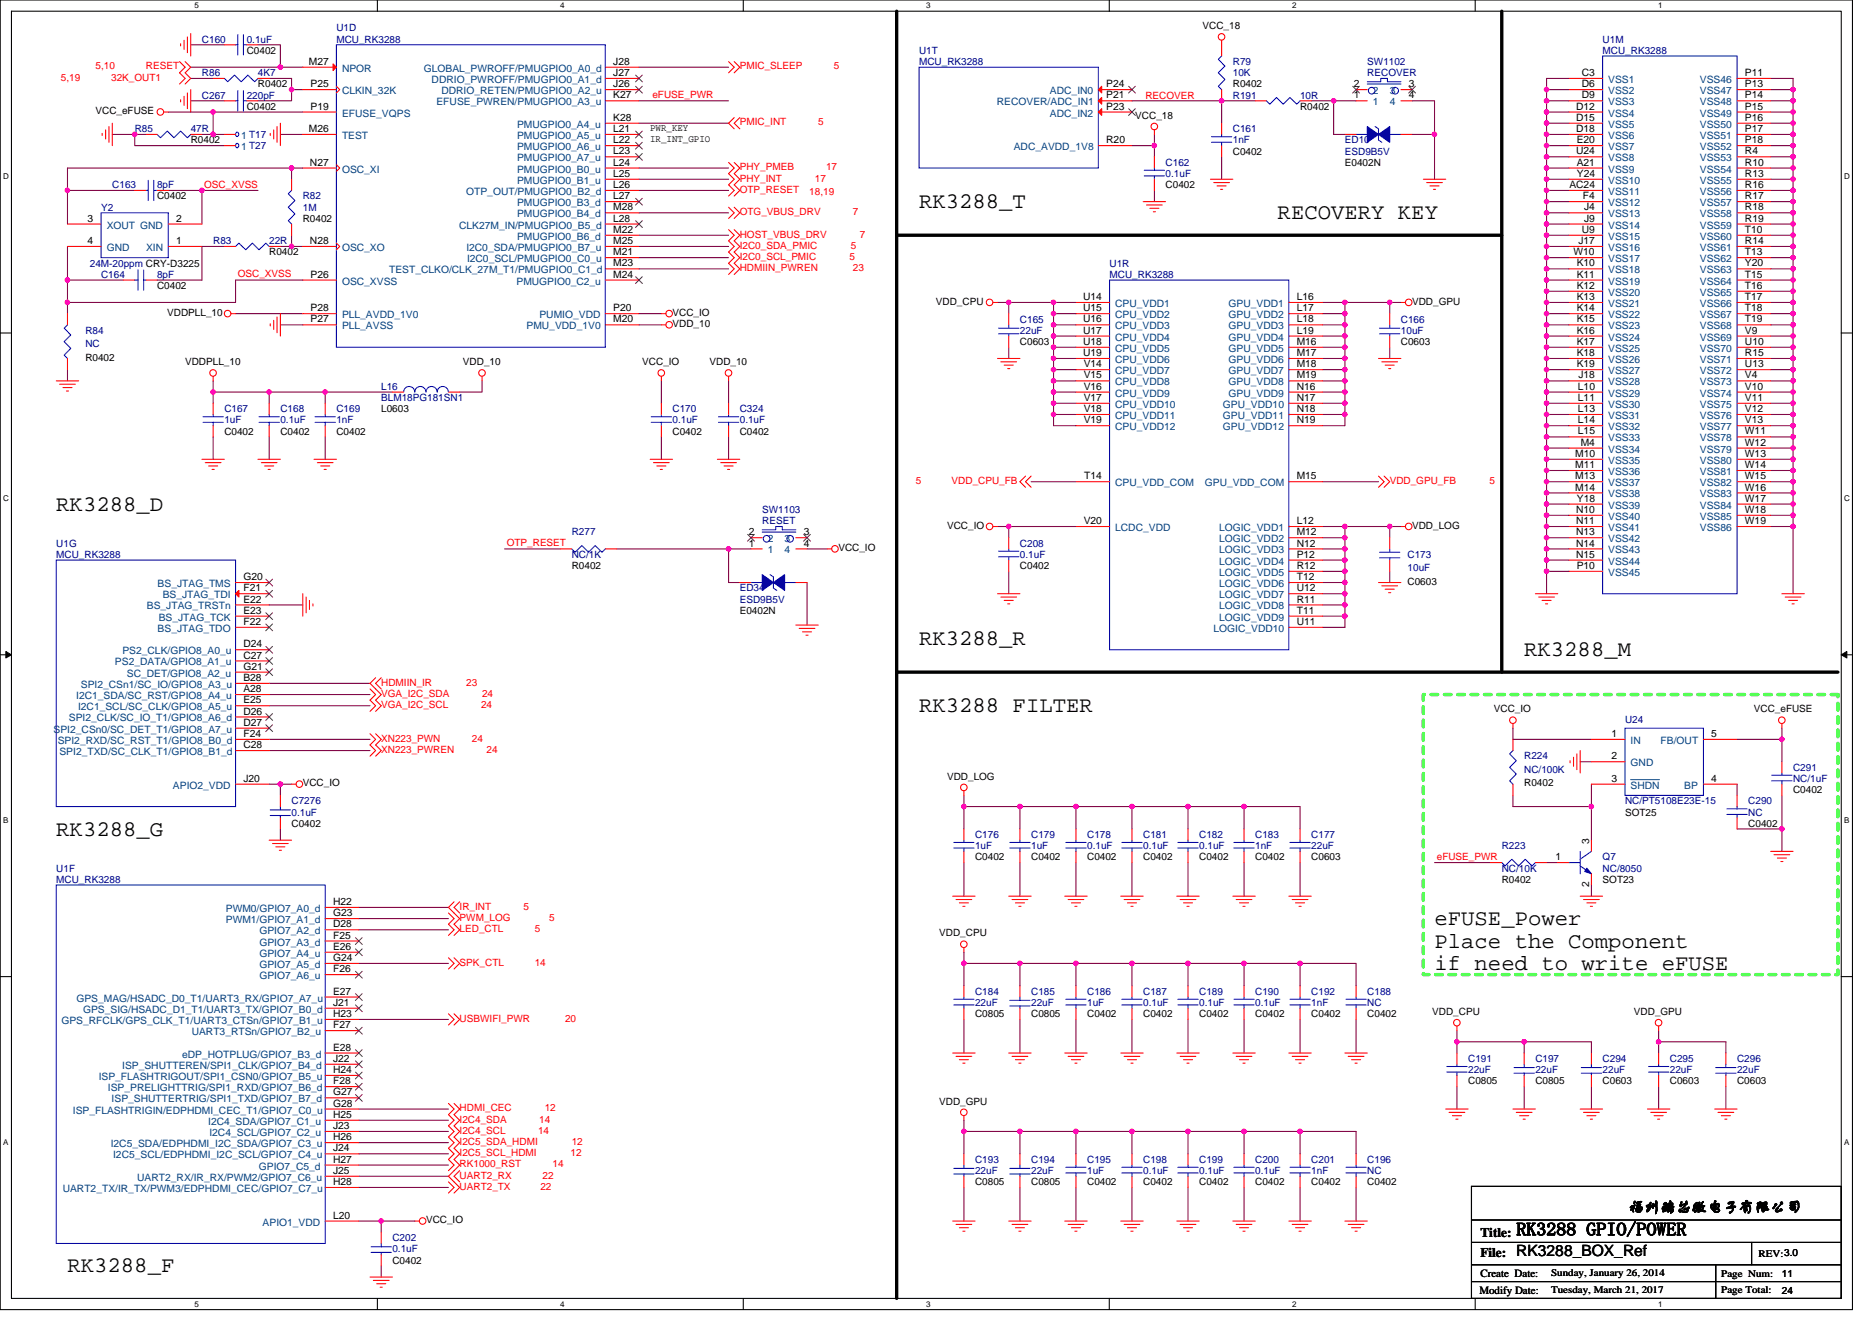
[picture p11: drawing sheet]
<svg xmlns="http://www.w3.org/2000/svg" width="297mm" height="210mm" viewBox="0 0 297 210" stroke-linecap="round" stroke-linejoin="round" font-family="sans-serif">
<defs><g id="words">
<g font-size="3.5">
<text x="145.8" y="33">RK3288_T</text>
<text x="202.7" y="34.8">RECOVERY KEY</text>
<text x="8.9" y="81">RK3288_D</text>
<text x="145.8" y="102.4">RK3288_R</text>
<text x="241.8" y="104.2">RK3288_M</text>
<text x="145.8" y="113.1">RK3288 FILTER</text>
<text x="8.9" y="132.6">RK3288_G</text>
<text x="227.6" y="146.8">eFUSE_Power</text>
<text x="227.6" y="150.4">Place the Component</text>
<text x="227.6" y="153.9">if need to write eFUSE</text>
<text x="10.7" y="202">RK3288_F</text>
</g>
<text font-size="2.8" x="240.6" y="196.1">RK3288 GPIO/POWER</text>
<g font-size="2.5">
<text x="258.4" y="192.3">福州瑞芯微电子有限公司</text>
<text x="240.6" y="199.4">RK3288_BOX_Ref</text>
</g>
<g font-size="2.1">
<text x="234.9" y="196.3">Title:</text>
<text x="234.9" y="199.5">File:</text>
</g>
<g font-size="1.8">
<text x="234.9" y="202.6">Create Date:</text>
<text x="234.7" y="205.3">Modify Date:</text>
</g>
<g font-size="1.6" fill="#000080">
<text x="53.4" y="5">U1D</text>
<text x="32" y="6.8">C160</text>
<text x="39.2" y="6.8">0.1uF</text>
<text x="53.4" y="6.8">MCU_RK3288</text>
<text x="145.8" y="8.5">U1T</text>
<text x="145.8" y="10.3">MCU_RK3288</text>
<text x="195.6" y="10.3">R79</text>
<text x="217" y="10.3">SW1102</text>
<text x="254.3" y="6.8">U1M</text>
<text x="254.3" y="8.5">MCU_RK3288</text>
<text x="32" y="12.1">R86</text>
<text x="32" y="15.6">C267</text>
<text x="39.2" y="15.6">220pF</text>
<text x="40.9" y="12.1">4K7</text>
<text x="195.6" y="12.1">10K</text>
<text x="195.6" y="15.6">R191</text>
<text x="206.3" y="15.6">10R</text>
<text x="217" y="12.1">RECOVER</text>
<text x="21.4" y="21">R85</text>
<text x="30.3" y="21">47R</text>
<text x="195.6" y="21">C161</text>
<text x="195.6" y="22.8">1nF</text>
<text x="213.4" y="22.8">ED10</text>
<text x="17.8" y="29.9">C163</text>
<text x="24.9" y="29.9">8pF</text>
<text x="185" y="26.3">C162</text>
<text x="185" y="28.1">0.1uF</text>
<text x="213.4" y="24.5">ESD9B5V</text>
<text x="16" y="33.4">Y2</text>
<text x="48" y="31.6">R82</text>
<text x="48" y="33.4">1M</text>
<text x="33.8" y="38.8">R83</text>
<text x="42.7" y="38.8">22R</text>
<text x="14.3" y="42.3">24M-20ppm CRY-D3225</text>
<text x="16" y="44.1">C164</text>
<text x="24.9" y="44.1">8pF</text>
<text x="176.1" y="42.3">U1R</text>
<text x="176.1" y="44.1">MCU_RK3288</text>
<text x="13.5" y="53">R84</text>
<text x="161.8" y="51.2">C165</text>
<text x="161.8" y="53">22uF</text>
<text x="222.3" y="51.2">C166</text>
<text x="222.3" y="53">10uF</text>
<text x="13.5" y="55.1">NC</text>
<text x="35.6" y="65.4">C167</text>
<text x="44.5" y="65.4">C168</text>
<text x="53.4" y="65.4">C169</text>
<text x="60.5" y="61.9">L16</text>
<text x="60.5" y="63.6">BLM18PG181SN1</text>
<text x="106.7" y="65.4">C170</text>
<text x="117.4" y="65.4">C324</text>
<text x="35.6" y="67.2">1uF</text>
<text x="44.5" y="67.2">0.1uF</text>
<text x="53.4" y="67.2">1nF</text>
<text x="106.7" y="67.2">0.1uF</text>
<text x="117.4" y="67.2">0.1uF</text>
<text x="120.9" y="83.2">RESET</text>
<text x="120.9" y="81.4">SW1103</text>
<text x="8.9" y="86.8">U1G</text>
<text x="8.9" y="88.5">MCU_RK3288</text>
<text x="90.7" y="85">R277</text>
<text x="90.7" y="88.5">NC/1K</text>
<text x="161.8" y="86.8">C208</text>
<text x="161.8" y="88.5">0.1uF</text>
<text x="223.3" y="88.5">C173</text>
<text x="117.4" y="93.9">ED34</text>
<text x="117.4" y="95.7">ESD9B5V</text>
<text x="223.3" y="90.7">10uF</text>
<text x="257.8" y="114.7">U24</text>
<text x="241.8" y="120.5">R224</text>
<text x="241.8" y="122.7">NC/100K</text>
<text x="284.5" y="122.3">C291</text>
<text x="284.5" y="124.1">NC/1uF</text>
<text x="46.3" y="127.7">C7276</text>
<text x="46.3" y="129.4">0.1uF</text>
<text x="257.8" y="127.7">NC/PT5108E23E-15</text>
<text x="277.4" y="127.7">C290</text>
<text x="277.4" y="129.4">NC</text>
<text x="154.7" y="133">C176</text>
<text x="154.7" y="134.8">1uF</text>
<text x="163.6" y="133">C179</text>
<text x="163.6" y="134.8">1uF</text>
<text x="172.5" y="133">C178</text>
<text x="172.5" y="134.8">0.1uF</text>
<text x="181.4" y="133">C181</text>
<text x="181.4" y="134.8">0.1uF</text>
<text x="190.3" y="133">C182</text>
<text x="190.3" y="134.8">0.1uF</text>
<text x="199.2" y="133">C183</text>
<text x="199.2" y="134.8">1nF</text>
<text x="208.1" y="133">C177</text>
<text x="208.1" y="134.8">22uF</text>
<text x="238.3" y="134.8">R223</text>
<text x="254.3" y="136.5">Q7</text>
<text x="8.9" y="138.3">U1F</text>
<text x="8.9" y="140.1">MCU_RK3288</text>
<text x="238.3" y="138.3">NC/10K</text>
<text x="254.3" y="138.3">NC/8050</text>
<text x="154.7" y="157.9">C184</text>
<text x="154.7" y="159.7">22uF</text>
<text x="163.6" y="157.9">C185</text>
<text x="163.6" y="159.7">22uF</text>
<text x="172.5" y="157.9">C186</text>
<text x="172.5" y="159.7">1uF</text>
<text x="181.4" y="157.9">C187</text>
<text x="181.4" y="159.7">0.1uF</text>
<text x="190.3" y="157.9">C189</text>
<text x="190.3" y="159.7">0.1uF</text>
<text x="199.2" y="157.9">C190</text>
<text x="199.2" y="159.7">0.1uF</text>
<text x="208.1" y="157.9">C192</text>
<text x="208.1" y="159.7">1nF</text>
<text x="217" y="157.9">C188</text>
<text x="217" y="159.7">NC</text>
<text x="233" y="168.6">C191</text>
<text x="233" y="170.3">22uF</text>
<text x="243.6" y="168.6">C197</text>
<text x="243.6" y="170.3">22uF</text>
<text x="254.3" y="168.6">C294</text>
<text x="254.3" y="170.3">22uF</text>
<text x="265" y="168.6">C295</text>
<text x="265" y="170.3">22uF</text>
<text x="275.6" y="168.6">C296</text>
<text x="275.6" y="170.3">22uF</text>
<text x="154.7" y="184.6">C193</text>
<text x="163.6" y="184.6">C194</text>
<text x="172.5" y="184.6">C195</text>
<text x="181.4" y="184.6">C198</text>
<text x="190.3" y="184.6">C199</text>
<text x="199.2" y="184.6">C200</text>
<text x="208.1" y="184.6">C201</text>
<text x="217" y="184.6">C196</text>
<text x="154.7" y="186.3">22uF</text>
<text x="163.6" y="186.3">22uF</text>
<text x="172.5" y="186.3">1uF</text>
<text x="181.4" y="186.3">0.1uF</text>
<text x="190.3" y="186.3">0.1uF</text>
<text x="199.2" y="186.3">0.1uF</text>
<text x="208.1" y="186.3">1nF</text>
<text x="217" y="186.3">NC</text>
<text x="62.3" y="197">C202</text>
<text x="62.3" y="198.8">0.1uF</text>
</g>
<g font-size="1.6">
<text x="190.8" y="4.6">VCC_18</text>
<text x="39.2" y="8.5">C0402</text>
<text x="49" y="10.3">M27</text>
<text x="97.3" y="10.3">J28</text>
<text x="39.2" y="17.4">C0402</text>
<text x="40.9" y="13.9">R0402</text>
<text x="49.3" y="13.8">P25</text>
<text x="49.3" y="17.4">P19</text>
<text x="97.3" y="15.6">K27</text>
<text x="97.3" y="12.1">J27</text>
<text x="97.3" y="13.8">J26</text>
<text x="175.5" y="13.8">P24</text>
<text x="175.5" y="17.4">P23</text>
<text x="175.5" y="15.6">P21</text>
<text x="195.6" y="13.9">R0402</text>
<text x="206.3" y="17.4">R0402</text>
<text x="214.8" y="15.6">1</text>
<text x="214.8" y="13.8">2</text>
<text x="223.5" y="13.8">3</text>
<text x="223.5" y="15.6">4</text>
<text x="250.1" y="17.4">D12</text>
<text x="251" y="15.6">D9</text>
<text x="251" y="12.1">C3</text>
<text x="251" y="13.8">D6</text>
<text x="276.9" y="12.1">P11</text>
<text x="276.9" y="13.8">P13</text>
<text x="276.9" y="15.6">P14</text>
<text x="276.9" y="17.4">P15</text>
<text x="15.2" y="18.1">VCC_eFUSE</text>
<text x="30.3" y="22.8">R0402</text>
<text x="49" y="21">M26</text>
<text x="97.3" y="19.2">K28</text>
<text x="97.3" y="21">L21</text>
<text x="97.3" y="22.7">L22</text>
<text x="103.2" y="20.8">PWR_KEY</text>
<text x="103.2" y="22.6">IR_INT_GPIO</text>
<text x="175.5" y="22.7">R20</text>
<text x="180.1" y="18.8">VCC_18</text>
<text x="250.1" y="19.2">D15</text>
<text x="250.1" y="21">D18</text>
<text x="250.2" y="22.7">E20</text>
<text x="276.9" y="19.2">P16</text>
<text x="276.9" y="21">P17</text>
<text x="276.9" y="22.7">P18</text>
<text x="49.2" y="26.3">N27</text>
<text x="97.3" y="24.5">L23</text>
<text x="97.3" y="26.3">L24</text>
<text x="97.3" y="28.1">L25</text>
<text x="97.3" y="29.8">L26</text>
<text x="185" y="29.9">C0402</text>
<text x="195.6" y="24.5">C0402</text>
<text x="213.4" y="26.3">E0402N</text>
<text x="249" y="29.8">AC24</text>
<text x="250.1" y="24.5">U24</text>
<text x="250.2" y="26.3">A21</text>
<text x="250.2" y="28.1">Y24</text>
<text x="276.9" y="24.5">R4</text>
<text x="276.9" y="26.3">R10</text>
<text x="276.9" y="28.1">R13</text>
<text x="276.9" y="29.8">R16</text>
<text x="13.9" y="35.2">3</text>
<text x="24.9" y="31.6">C0402</text>
<text x="28" y="35.2">2</text>
<text x="48" y="35.2">R0402</text>
<text x="97.3" y="31.6">L27</text>
<text x="97.3" y="33.4">M28</text>
<text x="97.3" y="35.2">L28</text>
<text x="251.2" y="31.6">F4</text>
<text x="251.4" y="33.4">J4</text>
<text x="251.4" y="35.2">J9</text>
<text x="276.9" y="31.6">R17</text>
<text x="276.9" y="33.4">R18</text>
<text x="276.9" y="35.2">R19</text>
<text x="13.9" y="38.7">4</text>
<text x="28" y="38.7">1</text>
<text x="42.7" y="40.5">R0402</text>
<text x="49.2" y="38.7">N28</text>
<text x="97.3" y="37">M22</text>
<text x="97.3" y="38.7">M25</text>
<text x="97.3" y="40.5">M21</text>
<text x="249.7" y="40.5">W10</text>
<text x="250.5" y="38.7">J17</text>
<text x="251" y="37">U9</text>
<text x="276.9" y="37">T10</text>
<text x="276.9" y="38.7">R14</text>
<text x="276.9" y="40.5">T13</text>
<text x="24.9" y="45.9">C0402</text>
<text x="49.3" y="44.1">P26</text>
<text x="97.3" y="44.1">M24</text>
<text x="97.3" y="42.3">M23</text>
<text x="171.9" y="47.6">U14</text>
<text x="205.8" y="47.6">L16</text>
<text x="250.2" y="42.3">K10</text>
<text x="250.2" y="44.1">K11</text>
<text x="250.2" y="45.8">K12</text>
<text x="250.2" y="47.6">K13</text>
<text x="276.9" y="42.3">Y20</text>
<text x="276.9" y="44.1">T15</text>
<text x="276.9" y="45.8">T16</text>
<text x="276.9" y="47.6">T17</text>
<text x="26.5" y="50.1">VDDPLL_10</text>
<text x="49.3" y="49.4">P28</text>
<text x="49.3" y="51.2">P27</text>
<text x="97.3" y="51.2">M20</text>
<text x="97.3" y="49.4">P20</text>
<text x="106.7" y="50.1">VCC_IO</text>
<text x="106.7" y="51.9">VDD_10</text>
<text x="148.5" y="48.4">VDD_CPU</text>
<text x="171.9" y="49.4">U15</text>
<text x="171.9" y="51.2">U16</text>
<text x="171.9" y="53">U17</text>
<text x="205.8" y="49.4">L17</text>
<text x="205.8" y="51.2">L18</text>
<text x="205.8" y="53">L19</text>
<text x="224.1" y="48.4">VDD_GPU</text>
<text x="250.2" y="49.4">K14</text>
<text x="250.2" y="51.2">K15</text>
<text x="250.2" y="53">K16</text>
<text x="276.9" y="49.4">T18</text>
<text x="276.9" y="51.2">T19</text>
<text x="276.9" y="53">V9</text>
<text x="13.5" y="57.3">R0402</text>
<text x="29.4" y="58">VDDPLL_10</text>
<text x="73.5" y="58">VDD_10</text>
<text x="101.9" y="58">VCC_IO</text>
<text x="112.6" y="58">VDD_10</text>
<text x="161.8" y="54.8">C0603</text>
<text x="171.9" y="54.7">U18</text>
<text x="171.9" y="56.5">U19</text>
<text x="172" y="58.3">V14</text>
<text x="205.8" y="54.7">M16</text>
<text x="205.8" y="56.5">M17</text>
<text x="205.8" y="58.3">M18</text>
<text x="222.3" y="54.8">C0603</text>
<text x="250.2" y="54.7">K17</text>
<text x="250.2" y="56.5">K18</text>
<text x="250.2" y="58.3">K19</text>
<text x="276.9" y="54.7">U10</text>
<text x="276.9" y="56.5">R15</text>
<text x="276.9" y="58.3">U13</text>
<text x="60.5" y="65.4">L0603</text>
<text x="172" y="60.1">V15</text>
<text x="172" y="61.8">V16</text>
<text x="172" y="63.6">V17</text>
<text x="172" y="65.4">V18</text>
<text x="205.8" y="60.1">M19</text>
<text x="205.8" y="61.8">N16</text>
<text x="205.8" y="63.6">N17</text>
<text x="205.8" y="65.4">N18</text>
<text x="250.4" y="61.8">L10</text>
<text x="250.4" y="63.6">L11</text>
<text x="250.4" y="65.4">L13</text>
<text x="250.5" y="60.1">J18</text>
<text x="276.9" y="60.1">V4</text>
<text x="276.9" y="61.8">V10</text>
<text x="276.9" y="63.6">V11</text>
<text x="276.9" y="65.4">V12</text>
<text x="35.6" y="69">C0402</text>
<text x="44.5" y="69">C0402</text>
<text x="53.4" y="69">C0402</text>
<text x="106.7" y="69">C0402</text>
<text x="117.4" y="69">C0402</text>
<text x="172" y="67.2">V19</text>
<text x="205.8" y="67.2">N19</text>
<text x="250.4" y="67.2">L14</text>
<text x="250.4" y="69">L15</text>
<text x="250.8" y="70.7">M4</text>
<text x="276.9" y="67.2">V13</text>
<text x="276.9" y="69">W11</text>
<text x="276.9" y="70.7">W12</text>
<text x="172" y="76.1">T14</text>
<text x="205.8" y="76.1">M15</text>
<text x="249.9" y="72.5">M10</text>
<text x="249.9" y="74.3">M11</text>
<text x="249.9" y="76.1">M13</text>
<text x="249.9" y="77.9">M14</text>
<text x="276.9" y="72.5">W13</text>
<text x="276.9" y="74.3">W14</text>
<text x="276.9" y="76.1">W15</text>
<text x="276.9" y="77.9">W16</text>
<text x="150.3" y="83.9">VCC_IO</text>
<text x="172" y="83.2">V20</text>
<text x="205.8" y="83.2">L12</text>
<text x="224.1" y="83.9">VDD_LOG</text>
<text x="250.1" y="81.4">N10</text>
<text x="250.1" y="83.2">N11</text>
<text x="250.2" y="79.6">Y18</text>
<text x="276.9" y="79.6">W17</text>
<text x="276.9" y="81.4">W18</text>
<text x="276.9" y="83.2">W19</text>
<text x="118.8" y="86.7">1</text>
<text x="118.8" y="85">2</text>
<text x="127.5" y="85">3</text>
<text x="127.5" y="86.7">4</text>
<text x="133" y="87.5">VCC_IO</text>
<text x="205.8" y="85">M12</text>
<text x="205.8" y="86.7">N12</text>
<text x="205.8" y="88.5">P12</text>
<text x="250.1" y="85">N13</text>
<text x="250.1" y="86.7">N14</text>
<text x="250.1" y="88.5">N15</text>
<text x="38.6" y="95.6">E22</text>
<text x="38.6" y="93.9">F21</text>
<text x="38.6" y="92.1">G20</text>
<text x="90.7" y="90.3">R0402</text>
<text x="161.8" y="90.3">C0402</text>
<text x="205.8" y="90.3">R12</text>
<text x="205.8" y="92.1">T12</text>
<text x="205.8" y="93.9">U12</text>
<text x="205.8" y="95.6">R11</text>
<text x="223.3" y="92.8">C0603</text>
<text x="250.2" y="90.3">P10</text>
<text x="38.6" y="97.4">E23</text>
<text x="38.6" y="99.2">F22</text>
<text x="117.4" y="97.4">E0402N</text>
<text x="205.8" y="97.4">T11</text>
<text x="205.8" y="99.2">U11</text>
<text x="38.6" y="102.7">D24</text>
<text x="38.6" y="106.3">G21</text>
<text x="38.6" y="104.5">C27</text>
<text x="38.6" y="109.9">A28</text>
<text x="38.6" y="113.4">D26</text>
<text x="38.6" y="108.1">B28</text>
<text x="38.6" y="111.6">E25</text>
<text x="237" y="113.1">VCC_IO</text>
<text x="278.3" y="113.1">VCC_eFUSE</text>
<text x="38.6" y="118.7">C28</text>
<text x="38.6" y="117">F24</text>
<text x="38.6" y="115.2">D27</text>
<text x="255.7" y="117">1</text>
<text x="271.5" y="117">5</text>
<text x="38.6" y="124.1">J20</text>
<text x="48" y="124.8">VCC_IO</text>
<text x="150.3" y="123.7">VDD_LOG</text>
<text x="241.8" y="124.8">R0402</text>
<text x="255.7" y="120.5">2</text>
<text x="255.7" y="124.1">3</text>
<text x="271.5" y="124.1">4</text>
<text x="284.5" y="125.9">C0402</text>
<text x="46.3" y="131.2">C0402</text>
<text x="257.8" y="129.4">SOT25</text>
<text x="277.4" y="131.2">C0402</text>
<text x="154.7" y="136.5">C0402</text>
<text x="163.6" y="136.5">C0402</text>
<text x="172.5" y="136.5">C0402</text>
<text x="181.4" y="136.5">C0402</text>
<text x="190.3" y="136.5">C0402</text>
<text x="199.2" y="136.5">C0402</text>
<text x="208.1" y="136.5">C0603</text>
<text x="246.8" y="136.5">1</text>
<text x="252.1" y="133.9" transform="rotate(-90 252.1 133.9)">3</text>
<text x="52.8" y="143.6">H22</text>
<text x="238.3" y="140.1">R0402</text>
<text x="252.1" y="140.8" transform="rotate(-90 252.1 140.8)">2</text>
<text x="254.3" y="140.1">SOT23</text>
<text x="52.8" y="145.4">G23</text>
<text x="52.8" y="147.2">D28</text>
<text x="52.8" y="149">F25</text>
<text x="149" y="148.6">VDD_CPU</text>
<text x="52.8" y="150.7">E26</text>
<text x="52.8" y="152.5">G24</text>
<text x="52.8" y="154.3">F26</text>
<text x="52.8" y="157.9">E27</text>
<text x="52.8" y="159.6">J21</text>
<text x="52.9" y="161.4">H23</text>
<text x="154.7" y="161.4">C0805</text>
<text x="163.6" y="161.4">C0805</text>
<text x="172.5" y="161.4">C0402</text>
<text x="181.4" y="161.4">C0402</text>
<text x="190.3" y="161.4">C0402</text>
<text x="199.2" y="161.4">C0402</text>
<text x="208.1" y="161.4">C0402</text>
<text x="217" y="161.4">C0402</text>
<text x="227.3" y="161.1">VDD_CPU</text>
<text x="259.3" y="161.1">VDD_GPU</text>
<text x="52.8" y="163.2">F27</text>
<text x="52.8" y="166.8">E28</text>
<text x="52.8" y="168.5">J22</text>
<text x="52.8" y="172.1">F28</text>
<text x="52.8" y="173.9">G27</text>
<text x="52.9" y="170.3">H24</text>
<text x="233" y="172.1">C0805</text>
<text x="243.6" y="172.1">C0805</text>
<text x="254.3" y="172.1">C0603</text>
<text x="265" y="172.1">C0603</text>
<text x="275.6" y="172.1">C0603</text>
<text x="52.8" y="177.4">H25</text>
<text x="52.8" y="179.2">J23</text>
<text x="52.8" y="175.6">G28</text>
<text x="149" y="175.3">VDD_GPU</text>
<text x="52.8" y="184.5">H27</text>
<text x="52.8" y="182.8">J24</text>
<text x="52.8" y="181">H26</text>
<text x="52.8" y="186.3">J25</text>
<text x="52.9" y="188.1">H28</text>
<text x="154.7" y="188.1">C0805</text>
<text x="163.6" y="188.1">C0805</text>
<text x="172.5" y="188.1">C0402</text>
<text x="181.4" y="188.1">C0402</text>
<text x="190.3" y="188.1">C0402</text>
<text x="199.2" y="188.1">C0402</text>
<text x="208.1" y="188.1">C0402</text>
<text x="217" y="188.1">C0402</text>
<text x="52.8" y="193.4">L20</text>
<text x="67.6" y="194.2">VCC_IO</text>
<text x="62.3" y="200.6">C0402</text>
<text x="246.1" y="202.5">Sunday, January 26, 2014</text>
<text x="273.1" y="202.7">Page Num:</text>
<text x="279" y="199.5">REV:3.0</text>
<text x="282.7" y="202.7">11</text>
<text x="246.1" y="205.2">Tuesday, March 21, 2017</text>
<text x="273.1" y="205.2">Page Total:</text>
<text x="282.7" y="205.4">24</text>
</g>
<g font-size="1.6" fill="#f00">
<text x="15.2" y="11">5,10</text>
<text x="23.2" y="11">RESET</text>
<text x="117.4" y="11">PMIC_SLEEP</text>
<text x="132.3" y="11">5</text>
<text x="9.6" y="12.8">5,19</text>
<text x="17.6" y="12.8">32K_OUT1</text>
<text x="103.5" y="15.5">eFUSE_PWR</text>
<text x="181.8" y="15.6">RECOVER</text>
<text x="117.4" y="19.9">PMIC_INT</text>
<text x="129.8" y="19.9">5</text>
<text x="32.4" y="29.8">OSC_XVSS</text>
<text x="117.4" y="27">PHY_PMEB</text>
<text x="117.4" y="28.8">PHY_INT</text>
<text x="129.3" y="28.8">17</text>
<text x="131.1" y="27">17</text>
<text x="117.4" y="34.1">OTG_VBUS_DRV</text>
<text x="117.4" y="30.6">OTP_RESET</text>
<text x="128.4" y="30.9">18,19</text>
<text x="135.3" y="34.1">7</text>
<text x="117.4" y="37.7">HOST_VBUS_DRV</text>
<text x="117.4" y="39.5">I2C0_SDA_PMIC</text>
<text x="117.4" y="41.3">I2C0_SCL_PMIC</text>
<text x="134.8" y="41.3">5</text>
<text x="135" y="39.5">5</text>
<text x="136.4" y="37.7">7</text>
<text x="37.7" y="44">OSC_XVSS</text>
<text x="117.4" y="43">HDMIIN_PWREN</text>
<text x="135.3" y="43">23</text>
<text x="145.3" y="76.8">5</text>
<text x="151" y="76.8">VDD_CPU_FB</text>
<text x="220.5" y="76.8">VDD_GPU_FB</text>
<text x="236.3" y="76.8">5</text>
<text x="80.4" y="86.7">OTP_RESET</text>
<text x="60.5" y="112.4">VGA_I2C_SCL</text>
<text x="60.5" y="110.6">VGA_I2C_SDA</text>
<text x="60.5" y="108.8">HDMIIN_IR</text>
<text x="74" y="108.8">23</text>
<text x="76.3" y="112.4">24</text>
<text x="76.5" y="110.6">24</text>
<text x="60.5" y="117.7">XN223_PWN</text>
<text x="60.5" y="119.5">XN223_PWREN</text>
<text x="74.9" y="117.7">24</text>
<text x="77.2" y="119.5">24</text>
<text x="228" y="136.4">eFUSE_PWR</text>
<text x="72.9" y="144.4">IR_INT</text>
<text x="72.9" y="147.9">LED_CTL</text>
<text x="72.9" y="146.2">PWM_LOG</text>
<text x="83.1" y="144.4">5</text>
<text x="84.9" y="147.9">5</text>
<text x="87.2" y="146.2">5</text>
<text x="72.9" y="153.3">SPK_CTL</text>
<text x="84.9" y="153.3">14</text>
<text x="72.9" y="162.2">USBWIFI_PWR</text>
<text x="89.7" y="162.2">20</text>
<text x="72.9" y="176.4">HDMI_CEC</text>
<text x="72.9" y="178.2">I2C4_SDA</text>
<text x="72.9" y="179.9">I2C4_SCL</text>
<text x="85.4" y="179.9">14</text>
<text x="85.6" y="178.2">14</text>
<text x="86.4" y="176.4">12</text>
<text x="72.9" y="181.7">I2C5_SDA_HDMI</text>
<text x="72.9" y="183.5">I2C5_SCL_HDMI</text>
<text x="72.9" y="185.3">RK1000_RST</text>
<text x="87.7" y="185.3">14</text>
<text x="90.5" y="183.5">12</text>
<text x="90.7" y="181.7">12</text>
<text x="72.9" y="188.8">UART2_TX</text>
<text x="72.9" y="187">UART2_RX</text>
<text x="85.7" y="188.8">22</text>
<text x="86.1" y="187">22</text>
</g>
<g font-size="1.6" fill="#004080">
<text x="54.3" y="11.4">NPOR</text>
<text x="67.2" y="11.4">GLOBAL_PWROFF/PMUGPIO0_A0_d</text>
<text x="54.3" y="14.9">CLKIN_32K</text>
<text x="68.5" y="13.2">DDRIO_PWROFF/PMUGPIO0_A1_d</text>
<text x="69.3" y="16.7">EFUSE_PWREN/PMUGPIO0_A3_u</text>
<text x="70" y="14.9">DDRIO_RETEN/PMUGPIO0_A2_u</text>
<text x="158.2" y="16.7">RECOVER/ADC_IN1</text>
<text x="166.6" y="14.9">ADC_IN0</text>
<text x="217.8" y="16.7">1</text>
<text x="217.8" y="14.9">2</text>
<text x="220.5" y="14.9">3</text>
<text x="220.5" y="16.7">4</text>
<text x="255.2" y="16.7">VSS3</text>
<text x="255.2" y="13.2">VSS1</text>
<text x="255.2" y="14.9">VSS2</text>
<text x="269.7" y="13.2">VSS46</text>
<text x="269.7" y="14.9">VSS47</text>
<text x="269.7" y="16.7">VSS48</text>
<text x="38.3" y="22.1">1 T17</text>
<text x="38.3" y="23.8">1 T27</text>
<text x="54.3" y="18.5">EFUSE_VQPS</text>
<text x="54.3" y="22.1">TEST</text>
<text x="82" y="20.3">PMUGPIO0_A4_u</text>
<text x="82" y="22.1">PMUGPIO0_A5_u</text>
<text x="82" y="23.8">PMUGPIO0_A6_u</text>
<text x="160.9" y="23.8">ADC_AVDD_1V8</text>
<text x="166.6" y="18.5">ADC_IN2</text>
<text x="255.2" y="18.5">VSS4</text>
<text x="255.2" y="20.3">VSS5</text>
<text x="255.2" y="22.1">VSS6</text>
<text x="255.2" y="23.8">VSS7</text>
<text x="269.7" y="18.5">VSS49</text>
<text x="269.7" y="20.3">VSS50</text>
<text x="269.7" y="22.1">VSS51</text>
<text x="269.7" y="23.8">VSS52</text>
<text x="54.3" y="27.4">OSC_XI</text>
<text x="82" y="25.6">PMUGPIO0_A7_u</text>
<text x="82" y="27.4">PMUGPIO0_B0_u</text>
<text x="82" y="29.2">PMUGPIO0_B1_u</text>
<text x="255.2" y="25.6">VSS8</text>
<text x="255.2" y="27.4">VSS9</text>
<text x="255.2" y="29.2">VSS10</text>
<text x="269.7" y="25.6">VSS53</text>
<text x="269.7" y="27.4">VSS54</text>
<text x="269.7" y="29.2">VSS55</text>
<text x="74" y="30.9">OTP_OUT/PMUGPIO0_B2_d</text>
<text x="82" y="32.7">PMUGPIO0_B3_d</text>
<text x="82" y="34.5">PMUGPIO0_B4_d</text>
<text x="255.2" y="30.9">VSS11</text>
<text x="255.2" y="32.7">VSS12</text>
<text x="255.2" y="34.5">VSS13</text>
<text x="269.7" y="30.9">VSS56</text>
<text x="269.7" y="32.7">VSS57</text>
<text x="269.7" y="34.5">VSS58</text>
<text x="16.9" y="36.3">XOUT GND</text>
<text x="16.9" y="39.8">GND</text>
<text x="23.2" y="39.8">XIN</text>
<text x="54.3" y="39.8">OSC_XO</text>
<text x="72.9" y="36.3">CLK27M_IN/PMUGPIO0_B5_d</text>
<text x="74" y="39.8">I2C0_SDA/PMUGPIO0_B7_u</text>
<text x="74.1" y="41.6">I2C0_SCL/PMUGPIO0_C0_u</text>
<text x="82" y="38.1">PMUGPIO0_B6_d</text>
<text x="255.2" y="36.3">VSS14</text>
<text x="255.2" y="38.1">VSS15</text>
<text x="255.2" y="39.8">VSS16</text>
<text x="255.2" y="41.6">VSS17</text>
<text x="269.7" y="36.3">VSS59</text>
<text x="269.7" y="38.1">VSS60</text>
<text x="269.7" y="39.8">VSS61</text>
<text x="269.7" y="41.6">VSS62</text>
<text x="54.3" y="45.2">OSC_XVSS</text>
<text x="61.7" y="43.4">TEST_CLKO/CLK_27M_T1/PMUGPIO0_C1_d</text>
<text x="82" y="45.2">PMUGPIO0_C2_u</text>
<text x="255.2" y="43.4">VSS18</text>
<text x="255.2" y="45.2">VSS19</text>
<text x="255.2" y="46.9">VSS20</text>
<text x="269.7" y="43.4">VSS63</text>
<text x="269.7" y="45.2">VSS64</text>
<text x="269.7" y="46.9">VSS65</text>
<text x="54.3" y="50.5">PLL_AVDD_1V0</text>
<text x="54.3" y="52.3">PLL_AVSS</text>
<text x="83.5" y="52.3">PMU_VDD_1V0</text>
<text x="85.6" y="50.5">PUMIO_VDD</text>
<text x="176.9" y="48.7">CPU_VDD1</text>
<text x="176.9" y="50.5">CPU_VDD2</text>
<text x="176.9" y="52.3">CPU_VDD3</text>
<text x="194.9" y="48.7">GPU_VDD1</text>
<text x="194.9" y="50.5">GPU_VDD2</text>
<text x="194.9" y="52.3">GPU_VDD3</text>
<text x="255.2" y="48.7">VSS21</text>
<text x="255.2" y="50.5">VSS22</text>
<text x="255.2" y="52.3">VSS23</text>
<text x="269.7" y="48.7">VSS66</text>
<text x="269.7" y="50.5">VSS67</text>
<text x="269.7" y="52.3">VSS68</text>
<text x="176.9" y="54.1">CPU_VDD4</text>
<text x="176.9" y="55.8">CPU_VDD5</text>
<text x="176.9" y="57.6">CPU_VDD6</text>
<text x="176.9" y="59.4">CPU_VDD7</text>
<text x="194.9" y="54.1">GPU_VDD4</text>
<text x="194.9" y="55.8">GPU_VDD5</text>
<text x="194.9" y="57.6">GPU_VDD6</text>
<text x="194.9" y="59.4">GPU_VDD7</text>
<text x="255.2" y="54.1">VSS24</text>
<text x="255.2" y="55.8">VSS25</text>
<text x="255.2" y="57.6">VSS26</text>
<text x="255.2" y="59.4">VSS27</text>
<text x="269.7" y="54.1">VSS69</text>
<text x="269.7" y="55.8">VSS70</text>
<text x="269.7" y="57.6">VSS71</text>
<text x="269.7" y="59.4">VSS72</text>
<text x="176.9" y="61.2">CPU_VDD8</text>
<text x="176.9" y="62.9">CPU_VDD9</text>
<text x="176.9" y="64.7">CPU_VDD10</text>
<text x="194.1" y="64.7">GPU_VDD10</text>
<text x="194.9" y="61.2">GPU_VDD8</text>
<text x="194.9" y="62.9">GPU_VDD9</text>
<text x="255.2" y="61.2">VSS28</text>
<text x="255.2" y="62.9">VSS29</text>
<text x="255.2" y="64.7">VSS30</text>
<text x="269.7" y="61.2">VSS73</text>
<text x="269.7" y="62.9">VSS74</text>
<text x="269.7" y="64.7">VSS75</text>
<text x="176.9" y="66.5">CPU_VDD11</text>
<text x="176.9" y="68.3">CPU_VDD12</text>
<text x="194.1" y="66.5">GPU_VDD11</text>
<text x="194.1" y="68.3">GPU_VDD12</text>
<text x="255.2" y="66.5">VSS31</text>
<text x="255.2" y="68.3">VSS32</text>
<text x="255.2" y="70.1">VSS33</text>
<text x="255.2" y="71.8">VSS34</text>
<text x="269.7" y="66.5">VSS76</text>
<text x="269.7" y="68.3">VSS77</text>
<text x="269.7" y="70.1">VSS78</text>
<text x="269.7" y="71.8">VSS79</text>
<text x="176.9" y="77.2">CPU_VDD_COM</text>
<text x="191.2" y="77.2">GPU_VDD_COM</text>
<text x="255.2" y="73.6">VSS35</text>
<text x="255.2" y="75.4">VSS36</text>
<text x="255.2" y="77.2">VSS37</text>
<text x="269.7" y="73.6">VSS80</text>
<text x="269.7" y="75.4">VSS81</text>
<text x="269.7" y="77.2">VSS82</text>
<text x="255.2" y="79">VSS38</text>
<text x="255.2" y="80.7">VSS39</text>
<text x="255.2" y="82.5">VSS40</text>
<text x="269.7" y="79">VSS83</text>
<text x="269.7" y="80.7">VSS84</text>
<text x="269.7" y="82.5">VSS85</text>
<text x="121.8" y="87.8">1</text>
<text x="121.8" y="86.1">2</text>
<text x="124.5" y="86.1">3</text>
<text x="124.5" y="87.8">4</text>
<text x="176.9" y="84.3">LCDC_VDD</text>
<text x="193.4" y="84.3">LOGIC_VDD1</text>
<text x="193.4" y="86.1">LOGIC_VDD2</text>
<text x="193.4" y="87.8">LOGIC_VDD3</text>
<text x="193.4" y="89.6">LOGIC_VDD4</text>
<text x="255.2" y="84.3">VSS41</text>
<text x="255.2" y="86.1">VSS42</text>
<text x="255.2" y="87.8">VSS43</text>
<text x="255.2" y="89.6">VSS44</text>
<text x="269.7" y="84.3">VSS86</text>
<text x="25" y="93.2">BS_JTAG_TMS</text>
<text x="25.8" y="95">BS_JTAG_TDI</text>
<text x="193.4" y="91.4">LOGIC_VDD5</text>
<text x="193.4" y="93.2">LOGIC_VDD6</text>
<text x="193.4" y="95">LOGIC_VDD7</text>
<text x="255.2" y="91.4">VSS45</text>
<text x="23.3" y="96.7">BS_JTAG_TRSTn</text>
<text x="25" y="100.3">BS_JTAG_TDO</text>
<text x="25.2" y="98.5">BS_JTAG_TCK</text>
<text x="192.5" y="100.3">LOGIC_VDD10</text>
<text x="193.4" y="96.7">LOGIC_VDD8</text>
<text x="193.4" y="98.5">LOGIC_VDD9</text>
<text x="18.2" y="105.6">PS2_DATA/GPIO8_A1_u</text>
<text x="19.4" y="103.8">PS2_CLK/GPIO8_A0_u</text>
<text x="20.1" y="107.4">SC_DET/GPIO8_A2_u</text>
<text x="12.1" y="111">I2C1_SDA/SC_RST/GPIO8_A4_u</text>
<text x="12.4" y="112.7">I2C1_SCL/SC_CLK/GPIO8_A5_u</text>
<text x="12.8" y="109.2">SPI2_CSn1/SC_IO/GPIO8_A3_u</text>
<text x="8.5" y="116.3">SPI2_CSn0/SC_DET_T1/GPIO8_A7_u</text>
<text x="9.2" y="118.1">SPI2_RXD/SC_RST_T1/GPIO8_B0_d</text>
<text x="9.4" y="119.8">SPI2_TXD/SC_CLK_T1/GPIO8_B1_d</text>
<text x="10.9" y="114.5">SPI2_CLK/SC_IO_T1/GPIO8_A6_d</text>
<text x="258.7" y="118.1">IN</text>
<text x="263.5" y="118.1">FB/OUT</text>
<text x="27.4" y="125.2">APIO2_VDD</text>
<text x="258.7" y="121.6">GND</text>
<text x="258.7" y="125.2">SHDN</text>
<text x="267.2" y="125.2">BP</text>
<text x="35.8" y="144.7">PWM0/GPIO7_A0_d</text>
<text x="35.8" y="146.5">PWM1/GPIO7_A1_d</text>
<text x="41.2" y="148.3">GPIO7_A2_d</text>
<text x="41.2" y="150.1">GPIO7_A3_d</text>
<text x="41.2" y="151.8">GPIO7_A4_u</text>
<text x="41.2" y="153.6">GPIO7_A5_d</text>
<text x="41.2" y="155.4">GPIO7_A6_u</text>
<text x="12.1" y="159">GPS_MAG/HSADC_D0_T1/UART3_RX/GPIO7_A7_u</text>
<text x="13.2" y="160.7">GPS_SIG/HSADC_D1_T1/UART3_TX/GPIO7_B0_d</text>
<text x="9.8" y="162.5">GPS_RFCLK/GPS_CLK_T1/UART3_CTSn/GPIO7_B1_u</text>
<text x="28.9" y="167.9">eDP_HOTPLUG/GPIO7_B3_d</text>
<text x="30.4" y="164.3">UART3_RTSn/GPIO7_B2_u</text>
<text x="15.7" y="171.4">ISP_FLASHTRIGOUT/SPI1_CSN0/GPIO7_B5_u</text>
<text x="17.1" y="173.2">ISP_PRELIGHTTRIG/SPI1_RXD/GPIO7_B6_d</text>
<text x="19.4" y="169.6">ISP_SHUTTEREN/SPI1_CLK/GPIO7_B4_d</text>
<text x="11.6" y="176.7">ISP_FLASHTRIGIN/EDPHDMI_CEC_T1/GPIO7_C0_u</text>
<text x="17.7" y="175">ISP_SHUTTERTRIG/SPI1_TXD/GPIO7_B7_d</text>
<text x="33" y="178.5">I2C4_SDA/GPIO7_C1_u</text>
<text x="17.6" y="182.1">I2C5_SDA/EDPHDMI_I2C_SDA/GPIO7_C3_u</text>
<text x="17.9" y="183.9">I2C5_SCL/EDPHDMI_I2C_SCL/GPIO7_C4_u</text>
<text x="33.2" y="180.3">I2C4_SCL/GPIO7_C2_u</text>
<text x="41.1" y="185.6">GPIO7_C5_d</text>
<text x="9.9" y="189.2">UART2_TX/IR_TX/PWM3/EDPHDMI_CEC/GPIO7_C7_u</text>
<text x="21.8" y="187.4">UART2_RX/IR_RX/PWM2/GPIO7_C6_u</text>
<text x="41.7" y="194.5">APIO1_VDD</text>
</g>
<g font-size="1.3">
<text x="30.8" y="1.3">5</text>
<text x="88.9" y="1.3">4</text>
<text x="147" y="1.3">3</text>
<text x="205" y="1.3">2</text>
<text x="263.1" y="1.3">1</text>
<text x=".5" y="28.4">D</text>
<text x="292.6" y="28.4">D</text>
<text x=".5" y="79.5">C</text>
<text x="292.6" y="79.5">C</text>
<text x=".5" y="130.6">B</text>
<text x="292.6" y="130.6">B</text>
<text x=".5" y="181.7">A</text>
<text x="292.6" y="181.7">A</text>
<text x="30.8" y="207.4">5</text>
<text x="88.9" y="207.4">4</text>
<text x="147" y="207.4">3</text>
<text x="205" y="207.4">2</text>
<text x="263.1" y="207.4">1</text>
</g>
</g></defs>
<path d="M0 0h293.9v207.9h-293.9zM1.8 1.8h290.4v204.3h-290.4z" fill="none" stroke="#000" stroke-width=".17"/>
<g fill="#fff">
<path d="M30.8 .2h.7v1.4h-.7z"/>
<path d="M30.8 206.3h.7v1.4h-.7z"/>
</g>
<path d="M59.9 0v1.8M59.9 206.1v1.8" fill="none" stroke="#000" stroke-width=".17"/>
<g fill="#fff">
<path d="M88.9 .2h.7v1.4h-.7z"/>
<path d="M88.9 206.3h.7v1.4h-.7z"/>
</g>
<path d="M117.9 0v1.8M117.9 206.1v1.8" fill="none" stroke="#000" stroke-width=".17"/>
<g fill="#fff">
<path d="M147 .2h.7v1.4h-.7z"/>
<path d="M147 206.3h.7v1.4h-.7z"/>
</g>
<path d="M176 0v1.8M176 206.1v1.8" fill="none" stroke="#000" stroke-width=".17"/>
<g fill="#fff">
<path d="M205 .2h.7v1.4h-.7z"/>
<path d="M205 206.3h.7v1.4h-.7z"/>
</g>
<path d="M234.1 0v1.8M234.1 206.1v1.8" fill="none" stroke="#000" stroke-width=".17"/>
<g fill="#fff">
<path d="M263.1 .2h.7v1.4h-.7z"/>
<path d="M263.1 206.3h.7v1.4h-.7z"/>
<path d="M.5 27.3h.9v1.4h-.9z"/>
<path d="M292.6 27.3h.9v1.4h-.9z"/>
<path d="M.5 78.4h.9v1.4h-.9z"/>
<path d="M292.6 78.4h.9v1.4h-.9z"/>
</g>
<path d="M0 52.9h1.8M292.2 52.9h1.7" fill="none" stroke="#000" stroke-width=".17"/>
<g fill="#fff">
<path d="M.5 129.5h.8v1.4h-.8z"/>
<path d="M292.6 129.5h.9v1.4h-.9z"/>
</g>
<path d="M0 103.9h1.8M292.2 103.9h1.7" fill="none" stroke="#000" stroke-width=".17"/>
<path d="M.9 103.4l.9 .5-.9 .5zM292.2 103.9l.8-.5v1z" fill="#000" stroke="#000" stroke-width=".16"/>
<g fill="#fff">
<path d="M.5 180.5h.8v1.4h-.8z"/>
<path d="M292.6 180.5h.9v1.4h-.9z"/>
</g>
<path d="M0 155h1.8M292.2 155h1.7M233.5 188.3h58.7v17.8h-58.7zM233.5 193.6h58.7M233.5 197.2h58.7M277.9 197.2v3.5M233.5 200.7h58.7M233.5 203.4h58.7M272.2 200.7v5.4" fill="none" stroke="#000" stroke-width=".17"/>
<path d="M142.3 1.8v204.3M238.3 1.8v104.9M142.3 37.3h96M142.3 106.7h149.3" fill="none" stroke="#000" stroke-width=".53"/>
<path d="M225.8 110.2h65.8v44.5h-65.8z" fill="none" stroke="#0f0" stroke-width=".53" stroke-dasharray="1.1 1.1"/>
<g fill="none" stroke="#800040" stroke-width=".17">
<path d="M26.7 17.8h7.1v3.5M30.3 10.7h14.2M30.3 7.1h5.3M30.3 12.4h3.5M30.3 16h5.3M33.8 17.8h14.2M40.9 7.1h3.6v3.6M42.7 12.4h3.6v1.8M44.5 10.7h3.5M46.3 14.2v1.8h-5.4M46.3 14.2h1.7M101.4 16h14.2"/>
<path d="M101.4 19.6h14.2M101.4 10.7h14.2M179.6 16h14.2v3.6M193.8 16h5.4M208.1 16h3.5M211.6 16h3.6M211.6 16v5.3h1.8M224.1 16h3.5v5.3M245.4 16v1.8M245.4 14.2v1.8M245.4 17.8v1.8M245.4 19.6v1.7"/>
<path d="M245.4 16h3.6M245.4 14.2h3.6M245.4 17.8h3.6M245.4 19.6h3.6M249 12.4h-3.6v1.8M281 19.6h3.5M281 17.8h3.5M281 16h3.5v3.6M281 12.4h3.5v1.8M281 14.2h3.5M284.5 19.6v1.7M284.5 14.2v1.8"/>
<path d="M10.7 39.1v5.3M10.7 30.2v5.4M17.8 21.3h3.6v1.8h14.2M21.4 21.3h1.8M26.7 30.2h5.3v5.4M32 30.2h8.9M32 21.3h1.8M33.8 21.3h1.8M35.6 39.1h-3.6v5.3h-7.1M44.5 21.3h3.5M44.5 39.1h1.8M46.3 37.3v1.8"/>
<path d="M46.3 26.7h-35.6v3.5h10.7M46.3 39.1h1.7M46.3 26.7h1.7M46.3 26.7v1.7M101.4 26.7h14.2M101.4 28.4h14.2M101.4 39.1h14.2M101.4 37.3h14.2M101.4 33.8h14.2M101.4 30.2h14.2M179.6 23.1h3.6M183.2 23.1v1.8"/>
<path d="M183.2 30.2v1.8M183.2 21.3v1.8M193.8 24.9v3.5M224.1 21.3h3.5M227.6 21.3v7.1M245.4 21.3v1.8M245.4 26.7v1.7M245.4 30.2v1.8M245.4 26.7h3.6M245.4 30.2h3.6M245.4 24.9v1.8M245.4 23.1v1.8"/>
<path d="M245.4 28.4v1.8M245.4 35.6v1.7M245.4 33.8v1.8M245.4 32v1.8M245.4 39.1v1.8M245.4 37.3v1.8M245.4 21.3h3.6M245.4 24.9h3.6M245.4 23.1h3.6M245.4 28.4h3.6M245.4 35.6h3.6M245.4 33.8h3.6"/>
<path d="M245.4 32h3.6M245.4 39.1h3.6M245.4 37.3h3.6M281 21.3h3.5v1.8M281 26.7h3.5M281 24.9h3.5M281 23.1h3.5M281 32h3.5M281 30.2h3.5M281 28.4h3.5M281 39.1h3.5M281 37.3h3.5"/>
<path d="M281 35.6h3.5M281 33.8h3.5M284.5 26.7v1.7M284.5 24.9v1.8M284.5 23.1v1.8M284.5 32v1.8M284.5 30.2v1.8M284.5 28.4v1.8M284.5 39.1v1.8M284.5 37.3v1.8M284.5 35.6v1.7M284.5 33.8v1.8"/>
<path d="M10.7 44.4h8.9M10.7 58.7v1.8M10.7 48v1.8M10.7 44.5v3.5M37.4 49.8h10.6M44.5 51.6h3.5M48 44.4h-10.6v3.6h-26.7M101.4 40.9h14.2M101.4 42.7h14.2M101.4 49.8h3.5M101.4 51.6h3.5M158.3 48h1.8"/>
<path d="M160.1 55.1v1.8M160.1 48v1.8M160.1 48h7.1M167.2 51.6h3.5M167.2 58.7h3.5M167.2 53.3h3.5M167.2 55.1h3.5M167.2 56.9h3.5M167.2 51.6v1.7M167.2 56.9v1.8M167.2 58.7v1.8M167.2 53.3v1.8"/>
<path d="M167.2 55.1v1.8M167.2 48v1.8M167.2 48h3.5M167.2 49.8h3.5M167.2 49.8v1.8M209.8 48h3.6M209.8 56.9h3.6M209.8 51.6h3.6M209.8 49.8h3.6v1.8M209.8 55.1h3.6M209.8 53.3h3.6M209.8 58.7h3.6"/>
<path d="M213.4 48h7.1v1.8M213.4 58.7v1.8M213.4 56.9v1.8M213.4 51.6v1.7M213.4 55.1v1.8M213.4 53.3v1.8M213.4 48v1.8M220.5 48h1.8M220.5 55.1v1.8M245.4 44.4v1.8M245.4 42.7v1.7M245.4 46.2v1.8"/>
<path d="M245.4 53.3v1.8M245.4 51.6v1.7M245.4 49.8v1.8M245.4 44.4h3.6M245.4 42.7h3.6M245.4 53.3h3.6M245.4 51.6h3.6M245.4 49.8h3.6M245.4 40.9v1.8M245.4 48v1.8M245.4 56.9v1.8M245.4 55.1v1.8"/>
<path d="M245.4 58.7v3.5M245.4 40.9h3.6M245.4 48h3.6M245.4 46.2h3.6M245.4 56.9h3.6M245.4 55.1h3.6M245.4 58.7h3.6M281 40.9h3.5M281 44.4h3.5M281 42.7h3.5M281 48h3.5M281 46.2h3.5"/>
<path d="M281 51.6h3.5M281 49.8h3.5v1.8M281 56.9h3.5M281 58.7h3.5M281 53.3h3.5M281 55.1h3.5M284.5 40.9v1.8M284.5 42.7v1.7M284.5 48v1.8M284.5 46.2v1.8M284.5 44.4v1.8M284.5 51.6v1.7"/>
<path d="M284.5 56.9v1.8M284.5 58.7v1.8M284.5 53.3v1.8M284.5 55.1v1.8M33.8 62.2v1.8M33.8 60.5v1.7M33.8 69.3v3.6M33.8 62.2h8.9M42.7 62.2h8.9M42.7 62.2v1.8M42.7 69.3v3.6M51.6 62.2h10.7"/>
<path d="M51.6 69.3v3.6M51.6 62.2v1.8M76.5 60.5v1.7h-3.6M104.9 69.3v3.6M104.9 60.5v3.5M115.6 69.3v3.6M115.6 60.5v3.5M163.6 76.5h7.1M167.2 65.8h3.5M167.2 60.5h3.5M167.2 62.2h3.5M167.2 65.8v1.8h3.5"/>
<path d="M167.2 60.5v1.7M167.2 62.2v1.8M167.2 64v1.8M167.2 64h3.5M209.8 76.5h8.9M209.8 64h3.6M209.8 62.2h3.6M209.8 60.5h3.6M209.8 65.8h3.6M213.4 62.2v1.8M213.4 64v1.8M213.4 60.5v1.7"/>
<path d="M213.4 65.8v1.8h-3.6M245.4 62.2v1.8M245.4 71.1v1.8M245.4 69.3v1.8M245.4 67.6v1.7M245.4 74.7v1.8M245.4 76.5v1.7M245.4 62.2h3.6M245.4 69.3h3.6M245.4 67.6h3.6M245.4 74.7h3.6M245.4 65.8v1.8"/>
<path d="M245.4 64v1.8M245.4 72.9v1.8M245.4 78.2v1.8M245.4 60.5h3.6M245.4 65.8h3.6M245.4 64h3.6M245.4 71.1h3.6M245.4 72.9h3.6M245.4 78.2h3.6M245.4 76.5h3.6M281 62.2h3.5M281 64h3.5"/>
<path d="M281 65.8h3.5M281 69.3h3.5M281 72.9h3.5v1.8M281 71.1h3.5M281 74.7h3.5M281 60.5h3.5M281 67.6h3.5M281 78.2h3.5M281 76.5h3.5v1.7M284.5 62.2v1.8M284.5 60.5v1.7M284.5 64v1.8"/>
<path d="M284.5 65.8v1.8M284.5 69.3v1.8M284.5 71.1v1.8M284.5 74.7v1.8M284.5 67.6v1.7M284.5 78.2v1.8M42.7 96h5.3M80 87.1h8.9M97.8 87.1h17.8M115.6 87.1v5.4h1.8M115.6 87.1h3.6M128.1 92.5v6.7"/>
<path d="M128.1 87.1h3.2M158.3 83.6h1.8v1.7M160.1 83.6h10.6M160.1 90.7v3.5M209.8 87.1h3.6M209.8 94.2h3.6M209.8 92.5h3.6M209.8 83.6h3.6M209.8 88.9h3.6M209.8 85.3h3.6M209.8 97.8h3.6M209.8 96h3.6"/>
<path d="M209.8 90.7h3.6M213.4 88.9v1.8M213.4 92.5v1.7M213.4 83.6h7.1M213.4 94.2v1.8M213.4 83.6v1.7M213.4 90.7v1.8M213.4 87.1v1.8M213.4 97.8v1.8h-3.6M213.4 85.3v1.8M213.4 96v1.8M220.5 83.6h1.8"/>
<path d="M220.5 90.7v1.8M220.5 83.6v1.7M245.4 81.8v1.8M245.4 90.7v3.5M245.4 85.3v1.8M245.4 87.1v1.8M245.4 83.6v1.7M245.4 88.9h3.6M245.4 85.3h3.6M245.4 83.6h3.6M245.4 80v1.8M245.4 81.8h3.6"/>
<path d="M245.4 80h3.6M245.4 87.1h3.6M245.4 88.9v1.8h3.6M281 80h3.5M281 83.6h3.5M281 81.8h3.5M284.5 80v1.8M284.5 83.6v10.6M284.5 81.8v1.8M42.7 119.1h16M42.7 110.2h16M42.7 117.3h16"/>
<path d="M42.7 112h16M42.7 108.5h16M240.1 115.6v1.7h12.4M275.6 117.3h7.1M282.7 117.3v3.6M282.7 115.6v1.7M42.7 124.5h1.8M44.5 124.5v1.7M44.5 131.6v1.7M44.5 124.5h1.8M152.9 136.9v5.3M152.9 128v3.6"/>
<path d="M152.9 126.2v1.8M152.9 128h8.9M161.8 136.9v5.3M161.8 128v3.6M161.8 128h8.9M170.7 136.9v5.3M170.7 128v3.6M170.7 128h8.9M179.6 136.9v5.3M179.6 128h8.9M179.6 128v3.6M188.5 128h8.9"/>
<path d="M188.5 136.9v5.3M188.5 128v3.6M197.4 128h8.9v3.6M197.4 136.9v5.3M197.4 128v3.6M206.3 136.9v5.3M227.6 136.9h8.9M240.1 126.2v1.8h12.4M245.4 136.9h1.8M250.7 120.9h1.8M252.5 128v5.3M252.5 124.5v3.5"/>
<path d="M275.6 124.5v1.7M275.6 131.6h7.1M282.7 131.6v3.5M282.7 126.2v5.4M56.9 152.9h14.3M56.9 144h14.3M56.9 147.6h14.3M56.9 145.8h14.3M152.9 152.9v3.6M152.9 151.1v1.8M152.9 152.9h8.9M161.8 152.9v3.6"/>
<path d="M161.8 152.9h8.9M170.7 152.9v3.6M170.7 152.9h8.9M179.6 152.9v3.6M179.6 152.9h8.9M188.5 152.9v3.6M188.5 152.9h8.9M197.4 152.9h8.9M197.4 152.9v3.6M206.3 152.9h8.9v3.6M206.3 152.9v3.6M252.5 140.5v1.7"/>
<path d="M56.9 176h14.3M56.9 179.6h14.3M56.9 177.8h14.3M56.9 161.8h14.3M152.9 179.6v3.5M152.9 177.8v1.8M152.9 179.6h8.9v3.5M152.9 161.8v5.3M161.8 161.8v5.3M161.8 179.6h8.9M170.7 179.6v3.5M170.7 179.6h8.9"/>
<path d="M170.7 161.8v5.3M179.6 179.6h8.9M179.6 179.6v3.5M179.6 161.8v5.3M188.5 179.6v3.5M188.5 161.8v5.3M188.5 179.6h8.9M197.4 179.6v3.5M197.4 161.8v5.3M197.4 179.6h8.9M206.3 179.6h8.9v3.5M206.3 179.6v3.5"/>
<path d="M206.3 161.8v5.3M215.2 161.8v5.3M231.2 165.4h10.6M231.2 172.5v3.5M231.2 165.4v1.7M231.2 163.6v1.8M241.8 165.4h10.7v1.7M241.8 172.5v3.5M241.8 165.4v1.7M252.5 172.5v3.5M263.2 165.4h10.7v1.7M263.2 172.5v3.5"/>
<path d="M263.2 165.4v1.7M263.2 163.6v1.8M273.9 172.5v3.5M56.9 184.9h14.3M56.9 193.8h3.6M56.9 183.1h14.3M56.9 181.4h14.3M56.9 188.5h14.3M56.9 186.7h14.3M60.5 193.8v1.8M60.5 193.8h5.3M152.9 188.5v5.3"/>
<path d="M161.8 188.5v5.3M170.7 188.5v5.3M179.6 188.5v5.3M188.5 188.5v5.3M197.4 188.5v5.3M206.3 188.5v5.3M215.2 188.5v5.3M60.5 200.9v1.8"/>
</g>
<g fill="#f0f" stroke="#f0f" stroke-width=".17">
<circle cx="213.4" cy="83.6" r=".35"/>
<circle cx="220.5" cy="83.6" r=".35"/>
<circle cx="213.4" cy="94.2" r=".35"/>
<circle cx="213.4" cy="92.4" r=".35"/>
<circle cx="213.4" cy="88.9" r=".35"/>
<circle cx="213.4" cy="87.1" r=".35"/>
<circle cx="213.4" cy="85.3" r=".35"/>
<circle cx="213.4" cy="97.8" r=".35"/>
<circle cx="213.4" cy="96" r=".35"/>
<circle cx="213.4" cy="90.7" r=".35"/>
<circle cx="213.4" cy="58.7" r=".35"/>
<circle cx="213.4" cy="64" r=".35"/>
<circle cx="213.4" cy="62.2" r=".35"/>
<circle cx="213.4" cy="51.5" r=".35"/>
<circle cx="213.4" cy="56.9" r=".35"/>
<circle cx="213.4" cy="55.1" r=".35"/>
<circle cx="213.4" cy="53.3" r=".35"/>
<circle cx="213.4" cy="60.4" r=".35"/>
<circle cx="167.2" cy="51.5" r=".35"/>
<circle cx="167.2" cy="49.8" r=".35"/>
<circle cx="213.4" cy="48" r=".35"/>
<circle cx="213.4" cy="49.8" r=".35"/>
<circle cx="220.5" cy="48" r=".35"/>
<circle cx="167.2" cy="56.9" r=".35"/>
<circle cx="167.2" cy="60.4" r=".35"/>
<circle cx="167.2" cy="58.7" r=".35"/>
<circle cx="213.4" cy="65.8" r=".35"/>
<circle cx="167.2" cy="64" r=".35"/>
<circle cx="167.2" cy="65.8" r=".35"/>
<circle cx="167.2" cy="55.1" r=".35"/>
<circle cx="167.2" cy="53.3" r=".35"/>
<circle cx="167.2" cy="62.2" r=".35"/>
<circle cx="167.2" cy="48" r=".35"/>
<circle cx="160" cy="48" r=".35"/>
<circle cx="188.5" cy="128" r=".35"/>
<circle cx="179.6" cy="128" r=".35"/>
<circle cx="197.4" cy="128" r=".35"/>
<circle cx="170.7" cy="152.9" r=".35"/>
<circle cx="161.8" cy="152.9" r=".35"/>
<circle cx="170.7" cy="128" r=".35"/>
<circle cx="206.3" cy="179.6" r=".35"/>
<circle cx="197.4" cy="179.6" r=".35"/>
<circle cx="152.9" cy="179.6" r=".35"/>
<circle cx="170.7" cy="179.6" r=".35"/>
<circle cx="161.8" cy="179.6" r=".35"/>
<circle cx="188.5" cy="179.6" r=".35"/>
<circle cx="179.6" cy="179.6" r=".35"/>
<circle cx="152.9" cy="128" r=".35"/>
<circle cx="206.3" cy="152.9" r=".35"/>
<circle cx="197.4" cy="152.9" r=".35"/>
<circle cx="152.9" cy="152.9" r=".35"/>
<circle cx="188.5" cy="152.9" r=".35"/>
<circle cx="179.6" cy="152.9" r=".35"/>
<circle cx="284.5" cy="16" r=".35"/>
<circle cx="284.5" cy="14.2" r=".35"/>
<circle cx="284.5" cy="19.5" r=".35"/>
<circle cx="284.5" cy="21.3" r=".35"/>
<circle cx="284.5" cy="17.8" r=".35"/>
<circle cx="284.5" cy="28.4" r=".35"/>
<circle cx="284.5" cy="26.7" r=".35"/>
<circle cx="284.5" cy="24.9" r=".35"/>
<circle cx="284.5" cy="23.1" r=".35"/>
<circle cx="284.5" cy="32" r=".35"/>
<circle cx="284.5" cy="30.2" r=".35"/>
<circle cx="284.5" cy="40.9" r=".35"/>
<circle cx="284.5" cy="39.1" r=".35"/>
<circle cx="284.5" cy="37.3" r=".35"/>
<circle cx="284.5" cy="35.5" r=".35"/>
<circle cx="284.5" cy="33.8" r=".35"/>
<circle cx="245.4" cy="16" r=".35"/>
<circle cx="245.4" cy="14.2" r=".35"/>
<circle cx="284.5" cy="42.7" r=".35"/>
<circle cx="284.5" cy="49.8" r=".35"/>
<circle cx="284.5" cy="48" r=".35"/>
<circle cx="245.4" cy="17.8" r=".35"/>
<circle cx="284.5" cy="46.2" r=".35"/>
<circle cx="284.5" cy="44.4" r=".35"/>
<circle cx="284.5" cy="51.5" r=".35"/>
<circle cx="245.4" cy="21.3" r=".35"/>
<circle cx="245.4" cy="19.5" r=".35"/>
<circle cx="245.4" cy="28.4" r=".35"/>
<circle cx="245.4" cy="26.7" r=".35"/>
<circle cx="284.5" cy="55.1" r=".35"/>
<circle cx="284.5" cy="53.3" r=".35"/>
<circle cx="245.4" cy="24.9" r=".35"/>
<circle cx="245.4" cy="23.1" r=".35"/>
<circle cx="245.4" cy="30.2" r=".35"/>
<circle cx="284.5" cy="56.9" r=".35"/>
<circle cx="245.4" cy="37.3" r=".35"/>
<circle cx="245.4" cy="35.5" r=".35"/>
<circle cx="284.5" cy="58.7" r=".35"/>
<circle cx="245.4" cy="33.8" r=".35"/>
<circle cx="245.4" cy="32" r=".35"/>
<circle cx="284.5" cy="64" r=".35"/>
<circle cx="284.5" cy="62.2" r=".35"/>
<circle cx="245.4" cy="40.9" r=".35"/>
<circle cx="245.4" cy="39.1" r=".35"/>
<circle cx="284.5" cy="60.4" r=".35"/>
<circle cx="245.4" cy="44.4" r=".35"/>
<circle cx="245.4" cy="42.7" r=".35"/>
<circle cx="284.5" cy="69.3" r=".35"/>
<circle cx="245.4" cy="49.8" r=".35"/>
<circle cx="245.4" cy="48" r=".35"/>
<circle cx="284.5" cy="67.6" r=".35"/>
<circle cx="284.5" cy="65.8" r=".35"/>
<circle cx="245.4" cy="46.2" r=".35"/>
<circle cx="245.4" cy="55.1" r=".35"/>
<circle cx="245.4" cy="53.3" r=".35"/>
<circle cx="245.4" cy="51.5" r=".35"/>
<circle cx="284.5" cy="72.9" r=".35"/>
<circle cx="245.4" cy="56.9" r=".35"/>
<circle cx="284.5" cy="71.1" r=".35"/>
<circle cx="245.4" cy="64" r=".35"/>
<circle cx="245.4" cy="62.2" r=".35"/>
<circle cx="284.5" cy="76.4" r=".35"/>
<circle cx="284.5" cy="74.7" r=".35"/>
<circle cx="245.4" cy="60.4" r=".35"/>
<circle cx="245.4" cy="58.7" r=".35"/>
<circle cx="284.5" cy="80" r=".35"/>
<circle cx="284.5" cy="78.2" r=".35"/>
<circle cx="245.4" cy="67.6" r=".35"/>
<circle cx="245.4" cy="65.8" r=".35"/>
<circle cx="245.4" cy="71.1" r=".35"/>
<circle cx="245.4" cy="69.3" r=".35"/>
<circle cx="284.5" cy="83.6" r=".35"/>
<circle cx="245.4" cy="74.7" r=".35"/>
<circle cx="245.4" cy="72.9" r=".35"/>
<circle cx="284.5" cy="81.8" r=".35"/>
<circle cx="245.4" cy="81.8" r=".35"/>
<circle cx="245.4" cy="83.6" r=".35"/>
<circle cx="245.4" cy="80" r=".35"/>
<circle cx="245.4" cy="78.2" r=".35"/>
<circle cx="245.4" cy="76.4" r=".35"/>
<circle cx="245.4" cy="90.7" r=".35"/>
<circle cx="245.4" cy="85.3" r=".35"/>
<circle cx="245.4" cy="87.1" r=".35"/>
<circle cx="46.3" cy="39.1" r=".35"/>
<circle cx="10.7" cy="44.4" r=".35"/>
<circle cx="10.7" cy="30.2" r=".35"/>
<circle cx="10.7" cy="48" r=".35"/>
<circle cx="46.3" cy="26.7" r=".35"/>
<circle cx="33.8" cy="17.8" r=".35"/>
<circle cx="32" cy="30.2" r=".35"/>
<circle cx="60.5" cy="193.8" r=".35"/>
<circle cx="42.7" cy="62.2" r=".35"/>
<circle cx="33.8" cy="62.2" r=".35"/>
<circle cx="211.6" cy="16" r=".35"/>
<circle cx="227.6" cy="21.3" r=".35"/>
<circle cx="282.7" cy="117.3" r=".35"/>
<circle cx="282.7" cy="131.6" r=".35"/>
<circle cx="252.5" cy="128" r=".35"/>
<circle cx="33.8" cy="21.3" r=".35"/>
<circle cx="21.4" cy="21.3" r=".35"/>
<circle cx="193.8" cy="16" r=".35"/>
<circle cx="44.5" cy="10.7" r=".35"/>
<circle cx="161.8" cy="128" r=".35"/>
<circle cx="160" cy="83.6" r=".35"/>
<circle cx="46.3" cy="14.2" r=".35"/>
<circle cx="241.8" cy="165.3" r=".35"/>
<circle cx="231.2" cy="165.3" r=".35"/>
<circle cx="263.2" cy="165.3" r=".35"/>
<circle cx="51.6" cy="62.2" r=".35"/>
<circle cx="44.5" cy="124.4" r=".35"/>
<circle cx="183.2" cy="23.1" r=".35"/>
<circle cx="115.6" cy="87.1" r=".35"/>
<circle cx="245.4" cy="88.9" r=".35"/>
</g>
<g fill="none" stroke="#f00" stroke-width=".17">
<path d="M17.8 19.6v3.5M26 17.8h.7M28.5 9.8l.9 .9-.9 .9 .9 .8-.9 .9M28.7 15.8v.4M28.7 6.9v.4M29.2 15.3v1.4M29.2 6.4v1.4M29.4 9.8l.9 .9-.9 .9 .9 .8-.9 .9M29.7 14.8v2.5M29.7 5.9v2.5M30.3 14.2v3.6M30.3 5.3v3.6"/>
<path d="M33.8 12.4h1.8M35.6 16h1.8M35.6 7.1h1.8M39.2 16h1.7M39.2 7.1h1.7M40.9 12.4h1.8M44.5 19.6v3.5M48 10.7h5.4M48 14.2h5.4M48 17.8h5.4M53.4 13.7l.5 .5-.5 .6M96.1 10.7h5.3"/>
<path d="M96.1 12.4h5.3M96.1 19.6h5.3M96.1 14.2h5.3M96.1 16h5.3M115.6 9.8l.9 .9-.9 .9M116.5 18.7l-.9 .9 .9 .8M116.5 9.8l.9 .9-.9 .9M117.4 18.7l-.9 .9 .9 .8M174.3 14.2h5.3M174.3 16h5.3M174.3 17.8h5.3M193.8 6.4v2.5"/>
<path d="M193.8 19.6v1.7M193.8 14.2v1.8M199.2 16h1.8M206.3 16h1.8M215.2 16h1.8M215.2 14.2h1.8M222.3 14.2h1.8M222.3 16h1.8M249 16h5.3M249 12.4h5.3M249 14.2h5.3M249 17.8h5.3"/>
<path d="M249 19.6h5.3M275.6 12.4h5.4M275.6 14.2h5.4M275.6 16h5.4M275.6 17.8h5.4M275.6 19.6h5.4M10.7 35.6h5.3M10.7 39.1h5.3M16.2 21.2v.3M16.8 20.6v1.5M17.3 20.1v2.5M21.4 30.2h1.8"/>
<path d="M23.2 21.3h1.7M24.9 30.2h1.8M26.7 39.1h5.3M26.7 35.6h5.3M30.3 21.3h1.7M35.6 21.3h1.8M35.6 39.1h1.8M35.6 23.1h1.8M42.7 39.1h1.8M42.9 21.2v.3M43.4 20.6v1.5M44 20.1v2.5"/>
<path d="M46.3 35.6v1.7M46.3 28.4v1.8M48 39.1h5.4M48 26.7h5.4M48 21.3h5.4M53.4 38.6l.5 .5-.5 .5M53.4 26.1l.5 .6-.5 .5M96.1 21.3h5.3M96.1 23.1h5.3M96.1 24.9h5.3M96.1 26.7h5.3M96.1 28.4h5.3"/>
<path d="M96.1 30.2h5.3M96.1 32h5.3M96.1 33.8h5.3M96.1 35.6h5.3M96.1 37.3h5.3M96.1 39.1h5.3M115.6 36.4l.9 .9-.9 .9 .9 .9-.9 .9 .9 .9-.9 .9 .9 .9-.9 .9M115.6 32.9l.9 .9-.9 .9M115.6 25.8l.9 .9-.9 .9 .9 .8-.9 .9 .9 .9-.9 .9M116.5 36.4l.9 .9-.9 .9 .9 .9-.9 .9 .9 .9-.9 .9 .9 .9-.9 .9M116.5 32.9l.9 .9-.9 .9M116.5 25.8l.9 .9-.9 .9 .9 .8-.9 .9 .9 .9-.9 .9"/>
<path d="M174.3 23.1h5.3M181.4 32h3.6M181.9 32.5h2.5M182.5 33.1h1.4M183 33.6h.3M183.2 24.9v1.8M183.2 28.4v1.8M183.2 20.6v.7M192.1 28.4h3.5M192.6 29h2.5M193.1 29.5h1.5M193.7 30.1h.3"/>
<path d="M193.8 23.1v1.8M213.4 21.3h1.8M222.3 21.3h1.8M225.8 28.4h3.6M226.4 29h2.5M226.9 29.5h1.4M227.5 30.1h.3M249 21.3h5.3M249 23.1h5.3M249 24.9h5.3M249 26.7h5.3M249 28.4h5.3"/>
<path d="M249 30.2h5.3M249 32h5.3M249 33.8h5.3M249 35.6h5.3M249 37.3h5.3M249 39.1h5.3M275.6 21.3h5.4M275.6 23.1h5.4M275.6 24.9h5.4M275.6 26.7h5.4M275.6 28.4h5.4M275.6 30.2h5.4"/>
<path d="M275.6 32h5.4M275.6 33.8h5.4M275.6 35.6h5.4M275.6 37.3h5.4M275.6 39.1h5.4M10.7 56.9v1.8M10.7 49.8v1.8M19.6 44.4h1.8M23.2 44.4h1.7M33.8 59.7v.8M36.7 49.8h.7M42.9 51.4v.3"/>
<path d="M43.4 50.8v1.5M44 50.3v2.5M44.5 49.8v3.5M48 49.8h5.4M48 51.6h5.4M48 44.4h5.4M76.5 59.7v.8M96.1 49.8h5.3M96.1 51.6h5.3M96.1 40.9h5.3M96.1 42.7h5.3M96.1 44.4h5.3"/>
<path d="M104.9 49.8h.8M104.9 51.6h.8M104.9 59.7v.8M115.6 59.7v.8M157.6 48h.7M158.3 56.9h3.5M158.8 57.4h2.5M159.3 58h1.5M159.9 58.5h.3M160.1 53.3v1.8M160.1 49.8v1.8M170.7 48h5.4"/>
<path d="M170.7 49.8h5.4M170.7 51.6h5.4M170.7 53.3h5.4M170.7 55.1h5.4M170.7 56.9h5.4M170.7 58.7h5.4M204.5 48h5.3M204.5 49.8h5.3M204.5 51.6h5.3M204.5 53.3h5.3M204.5 55.1h5.3M204.5 56.9h5.3"/>
<path d="M204.5 58.7h5.3M218.7 56.9h3.6M219.3 57.4h2.5M219.8 58h1.4M220.3 58.5h.4M220.5 53.3v1.8M220.5 49.8v1.8M222.3 48h.7M249 40.9h5.3M249 42.7h5.3M249 44.4h5.3M249 46.2h5.3"/>
<path d="M249 48h5.3M249 49.8h5.3M249 51.6h5.3M249 53.3h5.3M249 55.1h5.3M249 56.9h5.3M249 58.7h5.3M275.6 40.9h5.4M275.6 42.7h5.4M275.6 44.4h5.4M275.6 46.2h5.4M275.6 48h5.4"/>
<path d="M275.6 49.8h5.4M275.6 51.6h5.4M275.6 53.3h5.4M275.6 55.1h5.4M275.6 56.9h5.4M275.6 58.7h5.4M8.9 60.5h3.6M9.5 61h2.5M10 61.5h1.4M10.5 62.1h.4M32 72.9h3.6M32.6 73.4h2.5"/>
<path d="M33.1 74h1.4M33.7 74.5h.3M33.8 64v1.8M33.8 67.6v1.7M40.9 72.9h3.6M41.5 73.4h2.5M42 74h1.4M42.5 74.5h.4M42.7 64v1.8M42.7 67.6v1.7M49.8 72.9h3.6M50.4 73.4h2.4"/>
<path d="M50.9 74h1.4M51.4 74.5h.4M51.6 64v1.8M51.6 67.6v1.7M62.3 62.2h1.7M71.2 62.2h1.7M103.2 72.9h3.5M103.7 73.4h2.5M104.2 74h1.5M104.8 74.5h.3M104.9 64v1.8M104.9 67.6v1.7"/>
<path d="M113.8 72.9h3.6M114.4 73.4h2.5M114.9 74h1.4M115.4 74.5h.4M115.6 64v1.8M115.6 67.6v1.7M162.7 75.6l-.9 .9 .9 .8M163.6 75.6l-.9 .9 .9 .8M170.7 60.5h5.4M170.7 62.2h5.4M170.7 64h5.4M170.7 65.8h5.4"/>
<path d="M170.7 67.6h5.4M170.7 76.5h5.4M204.5 60.5h5.3M204.5 62.2h5.3M204.5 64h5.3M204.5 65.8h5.3M204.5 67.6h5.3M204.5 76.5h5.3M218.7 75.6l.9 .9-.9 .8M219.6 75.6l.9 .9-.9 .8M249 60.5h5.3M249 62.2h5.3"/>
<path d="M249 64h5.3M249 65.8h5.3M249 67.6h5.3M249 69.3h5.3M249 71.1h5.3M249 72.9h5.3M249 74.7h5.3M249 76.5h5.3M249 78.2h5.3M275.6 60.5h5.4M275.6 62.2h5.4M275.6 64h5.4"/>
<path d="M275.6 65.8h5.4M275.6 67.6h5.4M275.6 69.3h5.4M275.6 71.1h5.4M275.6 72.9h5.4M275.6 74.7h5.4M275.6 76.5h5.4M275.6 78.2h5.4M37.4 92.5h5.3M37.4 94.2h5.3M37.4 96h5.3M37.4 97.8h5.3"/>
<path d="M37.4 99.6h5.3M48 94.2v3.6M48.6 94.8v2.5M49.1 95.3v1.4M49.7 95.8v.4M88.9 87.1h1.8M96.1 87.1h1.7M117.4 92.5h1.8M119.2 87.1h1.7M119.2 85.3h1.7M126.3 85.3h1.8M126.3 87.1h1.8"/>
<path d="M126.3 92.5h1.8M126.3 99.2h3.5M126.8 99.7h2.5M131.3 87.1h.7M157.6 83.6h.7M158.3 94.2h3.5M158.8 94.8h2.5M159.3 95.3h1.5M159.9 95.8h.3M160.1 85.3v1.8M160.1 88.9v1.8M170.7 83.6h5.4"/>
<path d="M204.5 83.6h5.3M204.5 85.3h5.3M204.5 87.1h5.3M204.5 88.9h5.3M204.5 90.7h5.3M204.5 92.5h5.3M204.5 94.2h5.3M204.5 96h5.3M204.5 97.8h5.3M204.5 99.6h5.3M218.7 92.5h3.6M219.3 93h2.5"/>
<path d="M219.8 93.5h1.4M220.3 94.1h.4M220.5 88.9v1.8M220.5 85.3v1.8M222.3 83.6h.7M243.6 94.2h3.6M244.2 94.8h2.5M244.7 95.3h1.4M245.2 95.8h.4M249 80h5.3M249 81.8h5.3M249 83.6h5.3"/>
<path d="M249 85.3h5.3M249 87.1h5.3M249 88.9h5.3M249 90.7h5.3M275.6 80h5.4M275.6 81.8h5.4M275.6 83.6h5.4M282.7 94.2h3.6M283.3 94.8h2.5M283.8 95.3h1.4M284.3 95.8h.4M37.4 103.1h5.3"/>
<path d="M37.4 104.9h5.3M37.4 106.7h5.3M37.4 108.5h5.3M37.4 110.2h5.3M37.4 112h5.3M37.4 113.8h5.3M37.4 115.6h5.3M37.4 117.3h5.3M37.4 119.1h5.3M58.7 116.5l.9 .8-.9 .9 .9 .9-.9 .9M58.7 109.3l.9 .9-.9 .9 .9 .9-.9 .9M59.6 116.5l.9 .8-.9 .9 .9 .9-.9 .9"/>
<path d="M59.6 107.6l-.9 .9 1.8 1.7-.9 .9 .9 .9-.9 .9M60.5 107.6l-.9 .9 .9 .8M127.3 100.3h1.5M127.9 100.8h.3M240.1 114.9v.7M240.1 117.3v1.8M250.2 119.7v2.5M250.7 119.1v3.6M252.5 117.3h5.3M270.3 117.3h5.3M282.7 114.9v.7M37.4 124.5h5.3"/>
<path d="M42.7 133.3h3.6M43.2 133.9h2.5M43.8 134.4h1.4M44.3 135h.4M44.5 129.8v1.8M44.5 126.2v1.8M46.3 124.5h.7M152.9 125.5v.7M152.9 131.6v1.7M152.9 135.1v1.8M161.8 131.6v1.7M161.8 135.1v1.8"/>
<path d="M170.7 131.6v1.7M170.7 135.1v1.8M179.6 131.6v1.7M179.6 135.1v1.8M188.5 131.6v1.7M188.5 135.1v1.8M197.4 131.6v1.7M197.4 135.1v1.8M206.3 131.6v1.7M206.3 135.1v1.8M236.5 136.9h1.8M240.1 124.5v1.7"/>
<path d="M243.6 136.9h1.8M247.2 136.9h1.8M249.1 120.7v.4M249.7 120.2v1.4M252.5 120.9h5.3M252.5 124.5h5.3M252.5 133.4v1.7M252.5 138.7v1.8M270.3 124.5h5.3M275.6 126.2v1.8M275.6 129.8v1.8M281 135.1h3.5"/>
<path d="M281.5 135.7h2.5M282 136.2h1.5M282.6 136.7h.3M282.7 120.9v1.8M282.7 124.5v1.7M51.6 144h5.3M51.6 145.8h5.3M51.6 147.6h5.3M51.6 149.4h5.3M51.6 151.1h5.3M51.6 152.9h5.3M51.6 154.7h5.3"/>
<path d="M51.6 158.2h5.3M71.2 152l.8 .9-.8 .9M71.2 144.9l.8 .9-.8 .9 .8 .9-.8 .9M72 143.1l-.8 .9 1.7 1.8-.9 .9 .9 .9-.9 .9M72 152l.9 .9-.9 .9M72.9 143.1l-.9 .9 .9 .9M151.2 142.2h3.5M151.7 142.8h2.5M152.2 143.3h1.5M152.8 143.8h.3M152.9 150.4v.7M152.9 156.5v1.7"/>
<path d="M160.1 142.2h3.5M160.6 142.8h2.5M161.1 143.3h1.5M161.7 143.8h.3M161.8 156.5v1.7M168.9 142.2h3.6M169.5 142.8h2.5M170 143.3h1.4M170.6 143.8h.3M170.7 156.5v1.7M177.8 142.2h3.6M178.4 142.8h2.5"/>
<path d="M178.9 143.3h1.4M179.4 143.8h.4M179.6 156.5v1.7M186.7 142.2h3.6M187.3 142.8h2.5M187.8 143.3h1.4M188.3 143.8h.4M188.5 156.5v1.7M195.6 142.2h3.6M196.1 142.8h2.5M196.7 143.3h1.4M197.2 143.8h.4"/>
<path d="M197.4 156.5v1.7M204.5 142.2h3.6M205 142.8h2.5M205.6 143.3h1.4M206.1 143.8h.4M206.3 156.5v1.7M215.2 156.5v1.7M250.7 142.2h3.6M251.3 142.8h2.5M251.8 143.3h1.4M252.3 143.8h.4M51.6 160h5.3"/>
<path d="M51.6 161.8h5.3M51.6 163.6h5.3M51.6 167.1h5.3M51.6 168.9h5.3M51.6 170.7h5.3M51.6 172.5h5.3M51.6 174.2h5.3M51.6 176h5.3M51.6 177.8h5.3M51.6 179.6h5.3M71.2 175.1l.8 .9-.8 .9 .8 .9-.8 .9 .8 .9-.8 .9 .8 .9-.8 .8 .8 .9-.8 .9 .8 .9-.8 .9M71.2 160.9l.8 .9-.8 .9"/>
<path d="M72 175.1l.9 .9-.9 .9 .9 .9-.9 .9 .9 .9-.9 .9 .9 .9-.9 .8 .9 .9-.9 .9 .9 .9-1.7 1.8 1.7 1.8-.9 .9M72 160.9l.9 .9-.9 .9M151.2 167.1h3.5M151.7 167.7h2.5M152.2 168.2h1.5M152.8 168.7h.3M152.9 177.1v.7M152.9 160v1.8M160.1 167.1h3.5M160.6 167.7h2.5M161.1 168.2h1.5M161.7 168.7h.3"/>
<path d="M161.8 160v1.8M168.9 167.1h3.6M169.5 167.7h2.5M170 168.2h1.4M170.6 168.7h.3M170.7 160v1.8M177.8 167.1h3.6M178.4 167.7h2.5M178.9 168.2h1.4M179.4 168.7h.4M179.6 160v1.8M186.7 167.1h3.6"/>
<path d="M187.3 167.7h2.5M187.8 168.2h1.4M188.3 168.7h.4M188.5 160v1.8M195.6 167.1h3.6M196.1 167.7h2.5M196.7 168.2h1.4M197.2 168.7h.4M197.4 160v1.8M204.5 167.1h3.6M205 167.7h2.5M205.6 168.2h1.4"/>
<path d="M206.1 168.7h.4M206.3 160v1.8M213.4 167.1h3.6M213.9 167.7h2.5M214.5 168.2h1.4M215 168.7h.3M215.2 160v1.8M229.4 176h3.6M229.9 176.6h2.5M230.5 177.1h1.4M231 177.6h.3M231.2 167.1v1.8"/>
<path d="M231.2 170.7v1.8M231.2 162.9v.7M240.1 176h3.5M240.6 176.6h2.5M241.1 177.1h1.5M241.7 177.6h.3M241.8 170.7v1.8M241.8 167.1v1.8M250.7 176h3.6M251.3 176.6h2.5M251.8 177.1h1.4M252.3 177.6h.4"/>
<path d="M252.5 170.7v1.8M252.5 167.1v1.8M261.4 176h3.6M261.9 176.6h2.5M262.5 177.1h1.4M263 177.6h.4M263.2 162.9v.7M263.2 167.1v1.8M263.2 170.7v1.8M272.1 176h3.5M272.6 176.6h2.5M273.1 177.1h1.5"/>
<path d="M273.7 177.6h.3M273.9 170.7v1.8M273.9 167.1v1.8M51.6 181.4h5.3M51.6 183.1h5.3M51.6 184.9h5.3M51.6 186.7h5.3M51.6 188.5h5.3M51.6 193.8h5.3M60.5 199.1v1.8M60.5 195.6v1.8M65.8 193.8h.7"/>
<path d="M71.2 187.6l.8 .9-.8 .9M72.9 185.8l-.9 .9 .9 .9M151.2 193.8h3.5M151.7 194.3h2.5M152.2 194.9h1.5M152.8 195.4h.3M152.9 186.7v1.8M152.9 183.1v1.8M160.1 193.8h3.5M160.6 194.3h2.5M161.1 194.9h1.5M161.7 195.4h.3"/>
<path d="M161.8 186.7v1.8M161.8 183.1v1.8M168.9 193.8h3.6M169.5 194.3h2.5M170 194.9h1.4M170.6 195.4h.3M170.7 183.1v1.8M170.7 186.7v1.8M177.8 193.8h3.6M178.4 194.3h2.5M178.9 194.9h1.4M179.4 195.4h.4"/>
<path d="M179.6 183.1v1.8M179.6 186.7v1.8M186.7 193.8h3.6M187.3 194.3h2.5M187.8 194.9h1.4M188.3 195.4h.4M188.5 183.1v1.8M188.5 186.7v1.8M195.6 193.8h3.6M196.1 194.3h2.5M196.7 194.9h1.4M197.2 195.4h.4"/>
<path d="M197.4 183.1v1.8M197.4 186.7v1.8M204.5 193.8h3.6M205 194.3h2.5M205.6 194.9h1.4M206.1 195.4h.4M206.3 183.1v1.8M206.3 186.7v1.8M213.4 193.8h3.6M213.9 194.3h2.5M214.5 194.9h1.4M215 195.4h.3"/>
<path d="M215.2 183.1v1.8M215.2 186.7v1.8M58.7 202.7h3.6M59.2 203.2h2.5M59.8 203.8h1.4M60.3 204.3h.4"/>
<circle cx="25.4" cy="17.8" r=".52"/>
<circle cx="193.8" cy="5.9" r=".52"/>
<circle cx="183.2" cy="20.1" r=".52"/>
<circle cx="33.8" cy="59.2" r=".52"/>
<circle cx="36.1" cy="49.8" r=".52"/>
<circle cx="76.5" cy="59.2" r=".52"/>
<circle cx="104.9" cy="59.2" r=".52"/>
<circle cx="106.2" cy="49.8" r=".52"/>
<circle cx="106.2" cy="51.6" r=".52"/>
<circle cx="115.6" cy="59.2" r=".52"/>
<circle cx="157" cy="48" r=".52"/>
<circle cx="223.5" cy="48" r=".52"/>
<circle cx="132.5" cy="87.1" r=".52"/>
<circle cx="157" cy="83.6" r=".52"/>
<circle cx="223.5" cy="83.6" r=".52"/>
<circle cx="240.1" cy="114.3" r=".52"/>
<circle cx="282.7" cy="114.3" r=".52"/>
<circle cx="47.5" cy="124.4" r=".52"/>
<circle cx="152.9" cy="125" r=".52"/>
<circle cx="152.9" cy="149.9" r=".52"/>
<circle cx="152.9" cy="176.5" r=".52"/>
<circle cx="231.2" cy="162.3" r=".52"/>
<circle cx="263.2" cy="162.3" r=".52"/>
<circle cx="67.1" cy="193.8" r=".52"/>
</g>
<g fill="none" stroke="#00f" stroke-width=".17">
<path d="M35.6 12.4l.5 .6 1.1-1.1 1.1 1.1 1-1.1 1.1 1.1 .5-.6M37.4 16h.3M37.4 7.1h.3M37.7 14.4v3.2M37.7 5.5v3.2M38.6 14.4v3.2M38.6 16h.6M38.6 5.5v3.2M38.6 7.1h.6M53.4 7.1h42.7v48h-42.7zM145.8 10.7h28.5v16h-28.5zM193.8 8.9l-.5 .5 1.1 1.1-1.1 1.1 1.1 1-1.1 1.1 .5 .5"/>
<path d="M201 16l.5 .5 1.1-1 1 1 1.1-1 1.1 1 .5-.5M217 13h2.1v-.6h1.1v.6h2.1M217 13.3h5.3M254.3 8.9h21.3v85.3h-21.3zM16 33.8h10.7v7.1h-10.7zM23.2 30.2h.3M23.5 28.6v3.2M24.4 28.6v3.2M24.4 30.2h.5M24.9 21.3l.6 .6 1-1.1 1.1 1.1 1.1-1.1 1 1.1 .6-.6M37.4 39.1l.5-.5 1.1 1 1-1 1.1 1 1.1-1 .5 .5M37.5 21a.31 .31 0 0 1 .4 .3 .31 .31 0 0 1-.4 .3 .43 .43 0 0 1 0-.6z"/>
<path d="M37.5 22.8a.31 .31 0 0 1 .4 .3 .31 .31 0 0 1-.4 .3 .43 .43 0 0 1 0-.6zM46.3 30.2l-.6 .6 1.1 1-1.1 1.1 1.1 1.1-1.1 1 .6 .6M181.6 27.9h3.2M181.6 27h3.2M183.2 26.7v.3M183.2 27.9v.5M192.2 22.6h3.2M192.2 21.7h3.2M193.8 21.3v.4M193.8 22.6v.5M215.2 21.3h1.8M218.2 20.1l.5 .3v1.8l.6 .4"/>
<path d="M220.5 21.3h1.8M10.7 51.6l-.5 .5 1 1.1-1 1 1 1.1-1 1.1 .5 .5M21.4 44.4h.5M21.9 42.8v3.3M22.8 42.8v3.3M22.8 44.4h.4M158.5 52.1h3.2M158.5 53h3.2M160.1 53v.3M160.1 51.6v.5M176.1 44.4h28.4v58.7h-28.4zM218.9 52.1h3.2"/>
<path d="M218.9 53h3.2M220.5 53v.3M220.5 51.6v.5M32.2 67h3.2M32.2 66.1h3.2M33.8 65.8v.3M33.8 67v.6M41.1 67h3.2M41.1 66.1h3.2M42.7 65.8v.3M42.7 67v.6M50 67h3.2"/>
<path d="M50 66.1h3.2M51.6 65.8v.3M51.6 67v.6M64 62.2a.89 .89 0 0 1 .9-.9 .89 .89 0 0 1 .9 .9 .89 .89 0 0 1 .9-.9 .89 .89 0 0 1 .9 .9 .88 .88 0 0 1 .9-.9 .88 .88 0 0 1 .9 .9M69.4 62.2a.88 .88 0 0 1 .9-.9 .88 .88 0 0 1 .8 .9M103.3 67h3.2M103.3 66.1h3.2M104.9 65.8v.3M104.9 67v.6M114 67h3.2M114 66.1h3.2M115.6 65.8v.3"/>
<path d="M115.6 67v.6M8.9 88.9h28.5v39.1h-28.5zM90.7 87.1l.5 .6 1.1-1.1 1.1 1.1 1-1.1 1.1 1.1 .6-.6M119.2 92.5h1.7M120.9 84.1h2.2v-.5h1v.5h2.2M120.9 84.5h5.4M122.2 91.2l.5 .4v1.7l.6 .4M124.5 92.5h1.8M158.5 88.4h3.2M158.5 87.5h3.2M160.1 87.1v.4M160.1 88.4v.5"/>
<path d="M218.9 87.7h3.2M218.9 88.5h3.2M220.5 88.5v.4M220.5 87.1v.6M240.1 119.1l-.6 .6 1.1 1-1.1 1.1 1.1 1.1-1.1 1 .6 .6M257.8 115.6h12.5v10.6h-12.5zM42.9 128.5h3.2M42.9 129.4h3.2M44.5 129.4v.4M44.5 128v.5M151.3 134.6h3.3M151.3 133.7h3.3"/>
<path d="M152.9 133.3v.4M152.9 134.6v.5M160.2 134.6h3.2M160.2 133.7h3.2M161.8 133.3v.4M161.8 134.6v.5M169.1 134.6h3.2M169.1 133.7h3.2M170.7 133.3v.4M170.7 134.6v.5M178 134.6h3.2M178 133.7h3.2"/>
<path d="M179.6 133.3v.4M179.6 134.6v.5M186.9 134.6h3.2M186.9 133.7h3.2M188.5 133.3v.4M188.5 134.6v.5M195.8 134.6h3.2M195.8 133.7h3.2M197.4 133.3v.4M197.4 134.6v.5M204.7 134.6h3.2M204.7 133.7h3.2"/>
<path d="M206.3 133.3v.4M206.3 134.6v.5M238.3 136.9l.5 .5 1.1-1 1.1 1 1-1 1.1 1 .5-.5M249 136.9h1.7M250.7 137.4l1.8 1.3M250.7 135.1v3.6M252.5 135.1l-1.8 1.3M274 129.3h3.2M274 128.4h3.2M275.6 128v.4M275.6 129.3v.5M281.1 123.9h3.2"/>
<path d="M281.1 123h3.2M282.7 122.7v.3M282.7 123.9v.6M8.9 140.5h42.7v56.9h-42.7zM151.3 159.5h3.3M151.3 158.6h3.3M152.9 158.2v.4M152.9 159.5v.5M160.2 158.8h3.2M160.2 159.7h3.2M161.8 159.7v.3M161.8 158.2v.6"/>
<path d="M169.1 159.5h3.2M169.1 158.6h3.2M170.7 158.2v.4M170.7 159.5v.5M178 159.5h3.2M178 158.6h3.2M179.6 158.2v.4M179.6 159.5v.5M186.9 159.5h3.2M186.9 158.6h3.2M188.5 158.2v.4M188.5 159.5v.5"/>
<path d="M195.8 159.5h3.2M195.8 158.6h3.2M197.4 158.2v.4M197.4 159.5v.5M204.7 159.5h3.2M204.7 158.6h3.2M206.3 158.2v.4M206.3 159.5v.5M213.6 159.5h3.2M213.6 158.6h3.2M215.2 158.2v.4M215.2 159.5v.5"/>
<path d="M229.6 170.2h3.2M229.6 169.3h3.2M231.2 168.9v.4M231.2 170.2v.5M240.2 169.4h3.3M240.2 170.3h3.3M241.8 170.3v.4M241.8 168.9v.5M250.9 169.4h3.2M250.9 170.3h3.2M252.5 170.3v.4M252.5 168.9v.5"/>
<path d="M261.6 170.2h3.2M261.6 169.3h3.2M263.2 168.9v.4M263.2 170.2v.5M272.2 169.4h3.3M272.2 170.3h3.3M273.9 170.3v.4M273.9 168.9v.5M58.9 197.9h3.2M58.9 198.8h3.2M60.5 198.8v.3M60.5 197.4v.5"/>
<path d="M151.3 185.4h3.3M151.3 186.3h3.3M152.9 186.3v.4M152.9 184.9v.5M160.2 185.4h3.2M160.2 186.3h3.2M161.8 186.3v.4M161.8 184.9v.5M169.1 186.2h3.2M169.1 185.3h3.2M170.7 184.9v.4M170.7 186.2v.5"/>
<path d="M178 186.2h3.2M178 185.3h3.2M179.6 184.9v.4M179.6 186.2v.5M186.9 186.2h3.2M186.9 185.3h3.2M188.5 184.9v.4M188.5 186.2v.5M195.8 186.2h3.2M195.8 185.3h3.2M197.4 184.9v.4M197.4 186.2v.5"/>
<path d="M204.7 186.2h3.2M204.7 185.3h3.2M206.3 184.9v.4M206.3 186.2v.5M213.6 186.2h3.2M213.6 185.3h3.2M215.2 184.9v.4M215.2 186.2v.5"/>
<circle cx="217.7" cy="14.4" r=".53"/>
<circle cx="221.4" cy="14.4" r=".53"/>
<circle cx="121.6" cy="85.5" r=".53"/>
<circle cx="125.4" cy="85.5" r=".53"/>
</g>
<g fill="#f00" stroke="#f00" stroke-width=".17">
<path d="M174.3 14.2l.5-.5v1.1z"/>
<path d="M174.3 16l.5-.5v1z"/>
<path d="M174.3 17.8l.5-.5v1z"/>
<path d="M37.4 94.2l.5-.5v1.1z"/>
<path d="M52.8 10.1l.6 .6-.6 .5z"/>
</g>
<g fill="none" stroke="#804000" stroke-width=".16">
<path d="M100.9 11.9l1 1.1M100.9 13.7l1 1.1M101.9 11.9l-1.1 1.1M101.9 13.7l-1.1 1.1M179.1 13.7l1.1 1.1M179.1 17.3l1.1 1M180.1 13.7l-1 1.1M180.1 17.3l-1 1M214.6 13.7l1.1 1.1M215.7 13.7l-1.1 1.1M223.5 13.7l1.1 1.1M224.6 13.7l-1.1 1.1"/>
<path d="M100.9 20.8l1 1.1M100.9 22.6l1 1.1M100.9 24.4l1 1M100.9 31.5l1 1.1M100.9 35l1 1.1M101.9 20.8l-1.1 1.1M101.9 22.6l-1.1 1.1M101.9 24.4l-1.1 1M101.9 31.5l-1.1 1.1M101.9 35l-1.1 1.1M100.9 43.9l1 1.1M101.9 43.9l-1.1 1.1"/>
<path d="M42.2 91.9l1.1 1.1M42.2 93.7l1.1 1.1M42.2 97.3l1.1 1M42.2 99l1.1 1.1M43.2 91.9l-1 1.1M43.2 93.7l-1 1.1M43.2 97.3l-1 1M43.2 99l-1 1.1M118.6 84.8l1.1 1.1M119.7 84.8l-1.1 1.1M127.5 84.8l1.1 1.1M128.6 84.8l-1.1 1.1"/>
<path d="M42.2 102.6l1.1 1.1M42.2 104.4l1.1 1.1M42.2 106.2l1.1 1M42.2 113.3l1.1 1M42.2 115l1.1 1.1M43.2 102.6l-1 1.1M43.2 104.4l-1 1.1M43.2 106.2l-1 1M43.2 113.3l-1 1M43.2 115l-1 1.1M56.4 148.8l1.1 1.1M56.4 150.6l1.1 1.1"/>
<path d="M56.4 154.2l1.1 1M56.4 157.7l1.1 1.1M56.4 159.5l1.1 1.1M57.5 148.8l-1.1 1.1M57.5 150.6l-1.1 1.1M57.5 154.2l-1.1 1M57.5 157.7l-1.1 1.1M57.5 159.5l-1.1 1.1M56.4 163l1.1 1.1M56.4 166.6l1.1 1.1M56.4 168.4l1.1 1.1M56.4 170.2l1.1 1"/>
<path d="M56.4 171.9l1.1 1.1M56.4 173.7l1.1 1.1M57.5 163l-1.1 1.1M57.5 166.6l-1.1 1.1M57.5 168.4l-1.1 1.1M57.5 170.2l-1.1 1M57.5 171.9l-1.1 1.1M57.5 173.7l-1.1 1.1"/>
</g>
<g fill="#00f" stroke="#00f" stroke-width=".17">
<path d="M251.8 137.8l.7 .9-1-.4z" fill-rule="evenodd"/>
<path d="M120.9 91.2l1.8 1.3-1.8 1.2z" fill-rule="evenodd"/>
<path d="M122.7 92.5l1.8-1.3v2.5z" fill-rule="evenodd"/>
<path d="M217 20.1l1.7 1.2-1.7 1.3z" fill-rule="evenodd"/>
<path d="M218.7 21.3l1.8-1.2v2.5z" fill-rule="evenodd"/>
</g>
<path d="M258.7 123.7h4.6" fill="none" stroke="#004080" stroke-width=".16"/>
<use href="#words"/>
</svg>
